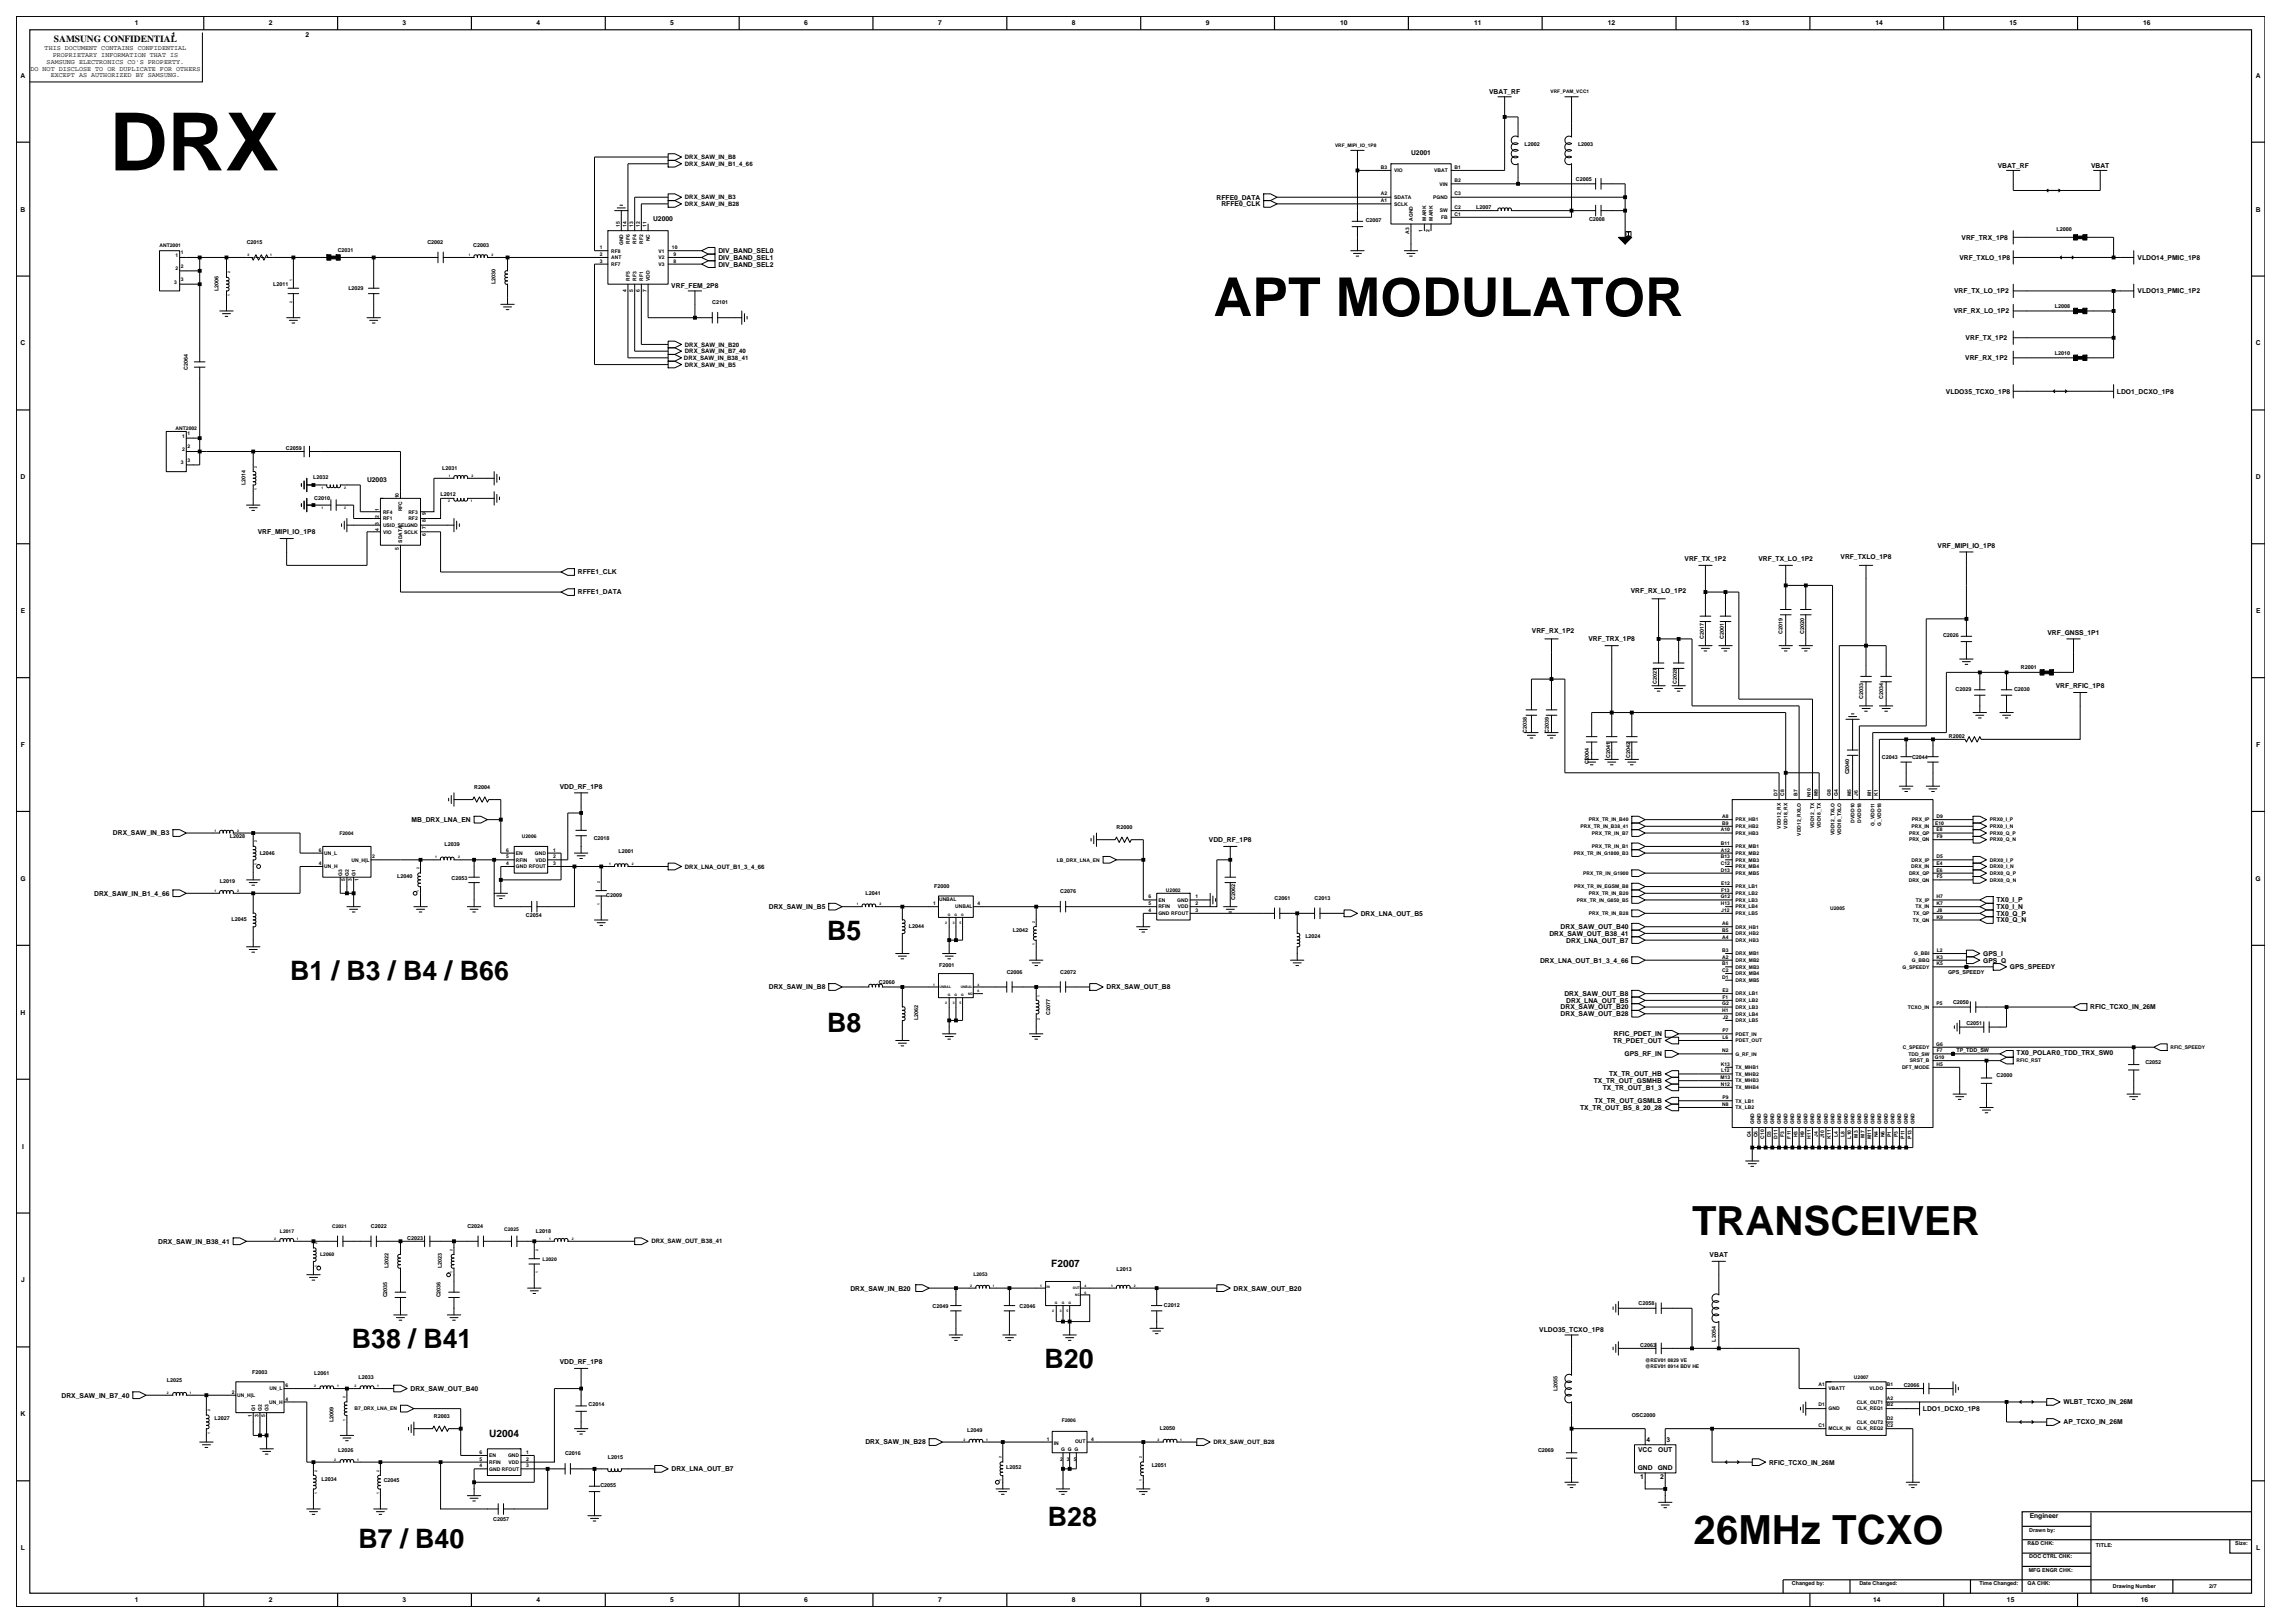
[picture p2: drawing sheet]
<svg xmlns="http://www.w3.org/2000/svg" width="420mm" height="297mm" viewBox="0 0 420 297" stroke-linecap="round" stroke-linejoin="round" font-family="sans-serif">
<defs><g id="words">
<text font-size="14.7" x="20" y="31.2">DRX</text>
<text font-size="9.8" x="222.1" y="57.8">APT MODULATOR</text>
<g font-size="7.4">
<text x="309.7" y="225.9">TRANSCEIVER</text>
<text x="310" y="282.6">26MHz TCXO</text>
</g>
<g font-size="4.9">
<text x="151.4" y="172">B5</text>
<text x="53.1" y="179.4">B1 / B3 / B4 / B66</text>
<text x="151.4" y="188.9">B8</text>
<text x="64.4" y="246.7">B38 / B41</text>
<text x="191.2" y="250.4">B20</text>
<text x="191.8" y="279.2">B28</text>
<text x="65.6" y="283.2">B7 / B40</text>
</g>
<g font-size="1.9">
<text x="192.4" y="231.8">F2007</text>
<text x="89.5" y="263">U2004</text>
</g>
<text font-size="1.7" x="9.9" y="7.7">SAMSUNG CONFIDENTIAL</text>
<g font-size="1.2">
<text x="24.7" y="4.7">1</text>
<text x="49.2" y="4.7">2</text>
<text x="73.7" y="4.7">3</text>
<text x="98.2" y="4.7">4</text>
<text x="122.7" y="4.7">5</text>
<text x="147.2" y="4.7">6</text>
<text x="171.7" y="4.7">7</text>
<text x="196.2" y="4.7">8</text>
<text x="220.7" y="4.7">9</text>
<text x="245.3" y="4.7">10</text>
<text x="269.8" y="4.7">11</text>
<text x="294.3" y="4.7">12</text>
<text x="318.7" y="4.7">13</text>
<text x="343.2" y="4.7">14</text>
<text x="367.7" y="4.7">15</text>
<text x="392.2" y="4.7">16</text>
<text x="8.2" y="9.2">THIS DOCUMENT CONTAINS CONFIDENTIAL</text>
<text x="8.5" y="11.7">SAMSUNG ELECTRONICS CO'S PROPERTY.</text>
<text x="9.6" y="10.5">PROPRIETARY INFORMATION THAT IS</text>
<text x="31.4" y="6.8">1</text>
<text x="55.9" y="6.8">2</text>
<text x="3.8" y="14.2">A</text>
<text x="5.6" y="12.9">DO NOT DISCLOSE TO OR DUPLICATE FOR OTHERS</text>
<text x="9.3" y="14.1">EXCEPT AS AUTHORIZED BY SAMSUNG.</text>
<text x="272.5" y="17.2">VBAT_RF</text>
<text x="412.8" y="14.2">A</text>
<text x="258.2" y="28.4">U2001</text>
<text x="365.6" y="30.7">VBAT_RF</text>
<text x="382.7" y="30.7">VBAT</text>
<text x="3.8" y="38.7">B</text>
<text x="119.5" y="40.5">U2000</text>
<text x="222.6" y="36.5">RFFE0_DATA</text>
<text x="223.5" y="37.7">RFFE0_CLK</text>
<text x="412.8" y="38.7">B</text>
<text x="131.5" y="47.6">DIV_BAND_SEL1</text>
<text x="131.5" y="46.3">DIV_BAND_SEL0</text>
<text x="358.6" y="47.6">VRF_TXLO_1P8</text>
<text x="359" y="43.9">VRF_TRX_1P8</text>
<text x="391.2" y="47.6">VLDO14_PMIC_1P8</text>
<text x="122.9" y="52.8">VRF_FEM_2P8</text>
<text x="131.5" y="48.8">DIV_BAND_SEL2</text>
<text x="357.6" y="53.7">VRF_TX_LO_1P2</text>
<text x="391.2" y="53.7">VLDO13_PMIC_1P2</text>
<text x="357.5" y="57.3">VRF_RX_LO_1P2</text>
<text x="3.8" y="63.2">C</text>
<text x="359.7" y="65.9">VRF_RX_1P2</text>
<text x="359.7" y="62.2">VRF_TX_1P2</text>
<text x="412.8" y="63.2">C</text>
<text x="356.1" y="72">VLDO35_TCXO_1P8</text>
<text x="387.4" y="72">LDO1_DCXO_1P8</text>
<text x="3.8" y="87.7">D</text>
<text x="67.2" y="88.1">U2003</text>
<text x="412.8" y="87.7">D</text>
<text x="47.2" y="97.8">VRF_MIPI_IO_1P8</text>
<text x="354.6" y="100.2">VRF_MIPI_IO_1P8</text>
<text x="105.7" y="105.1">RFFE1_CLK</text>
<text x="308.3" y="102.7">VRF_TX_1P2</text>
<text x="321.8" y="102.7">VRF_TX_LO_1P2</text>
<text x="336.8" y="102.4">VRF_TXLO_1P8</text>
<text x="3.8" y="112.2">E</text>
<text x="105.7" y="108.8">RFFE1_DATA</text>
<text x="298.5" y="108.5">VRF_RX_LO_1P2</text>
<text x="412.9" y="112.2">E</text>
<text x="280.4" y="115.8">VRF_RX_1P2</text>
<text x="290.7" y="117.4">VRF_TRX_1P8</text>
<text x="374.7" y="116.2">VRF_GNSS_1P1</text>
<text x="376.2" y="125.9">VRF_RFIC_1P8</text>
<text x="3.8" y="136.7">F</text>
<text x="412.9" y="136.7">F</text>
<text x="102.4" y="144.3">VDD_RF_1P8</text>
<text x="20.7" y="152.9">DRX_SAW_IN_B3</text>
<text x="75.3" y="150.4">MB_DRX_LNA_EN</text>
<text x="221.2" y="154.1">VDD_RF_1P8</text>
<text x="3.7" y="161.2">G</text>
<text x="412.8" y="161.2">G</text>
<text x="17.2" y="163.9">DRX_SAW_IN_B1_4_66</text>
<text x="140.7" y="166.4">DRX_SAW_IN_B5</text>
<text x="249" y="167.6">DRX_LNA_OUT_B5</text>
<text x="365.4" y="167.6">TX0_Q_P</text>
<text x="365.4" y="166.4">TX0_I_N</text>
<text x="365.4" y="165.1">TX0_I_P</text>
<text x="283.6" y="171.2">DRX_SAW_OUT_B38_41</text>
<text x="285.6" y="170">DRX_SAW_OUT_B40</text>
<text x="286.6" y="172.5">DRX_LNA_OUT_B7</text>
<text x="365.4" y="168.8">TX0_Q_N</text>
<text x="281.8" y="176.1">DRX_LNA_OUT_B1_3_4_66</text>
<text x="362.9" y="174.9">GPS_I</text>
<text x="362.9" y="176.1">GPS_Q</text>
<text x="367.8" y="177.4">GPS_SPEEDY</text>
<text x="3.8" y="185.7">H</text>
<text x="140.7" y="181">DRX_SAW_IN_B8</text>
<text x="202.5" y="181">DRX_SAW_OUT_B8</text>
<text x="285.6" y="184.7">DRX_SAW_OUT_B20</text>
<text x="285.6" y="186">DRX_SAW_OUT_B28</text>
<text x="286.3" y="182.3">DRX_SAW_OUT_B8</text>
<text x="286.6" y="183.5">DRX_LNA_OUT_B5</text>
<text x="382.5" y="184.7">RFIC_TCXO_IN_26M</text>
<text x="295.2" y="190.8">TR_PDET_OUT</text>
<text x="295.4" y="189.6">RFIC_PDET_IN</text>
<text x="294.5" y="197">TX_TR_OUT_HB</text>
<text x="297.3" y="193.3">GPS_RF_IN</text>
<text x="369.1" y="193">TX0_POLAR0_TDD_TRX_SW0</text>
<text x="289.2" y="203.1">TX_TR_OUT_B5_8_20_28</text>
<text x="291.7" y="198.2">TX_TR_OUT_GSMHB</text>
<text x="291.8" y="201.9">TX_TR_OUT_GSMLB</text>
<text x="293.3" y="199.4">TX_TR_OUT_B1_3</text>
<text x="4" y="210.2">I</text>
<text x="28.9" y="227.6">DRX_SAW_IN_B38_41</text>
<text x="312.9" y="230">VBAT</text>
<text x="3.9" y="234.7">J</text>
<text x="155.6" y="236.2">DRX_SAW_IN_B20</text>
<text x="225.8" y="236.2">DRX_SAW_OUT_B20</text>
<text x="281.7" y="243.8">VLDO35_TCXO_1P8</text>
<text x="102.4" y="249.6">VDD_RF_1P8</text>
<text x="11.3" y="255.7">DRX_SAW_IN_B7_40</text>
<text x="75.1" y="254.5">DRX_SAW_OUT_B40</text>
<text x="377.6" y="257">WLBT_TCXO_IN_26M</text>
<text x="3.8" y="259.2">K</text>
<text x="301.3" y="263.8">4</text>
<text x="305" y="263.8">3</text>
<text x="351.9" y="258.2">LDO1_DCXO_1P8</text>
<text x="377.6" y="260.7">AP_TCXO_IN_26M</text>
<text x="122.9" y="269.2">DRX_LNA_OUT_B7</text>
<text x="158.4" y="264.3">DRX_SAW_IN_B28</text>
<text x="299.7" y="269">GND</text>
<text x="299.8" y="265.8">VCC</text>
<text x="303.4" y="269">GND</text>
<text x="303.4" y="265.8">OUT</text>
<text x="323.7" y="268">RFIC_TCXO_IN_26M</text>
<text x="300.1" y="270.6">1</text>
<text x="303.8" y="270.6">2</text>
<text x="371.4" y="277.8">Engineer</text>
<text x="3.8" y="283.7">L</text>
<text x="412.9" y="283.7">L</text>
<text x="24.7" y="293.2">1</text>
<text x="49.2" y="293.2">2</text>
<text x="73.7" y="293.2">3</text>
<text x="98.2" y="293.2">4</text>
<text x="122.7" y="293.2">5</text>
<text x="147.2" y="293.2">6</text>
<text x="171.7" y="293.2">7</text>
<text x="196.2" y="293.2">8</text>
<text x="220.7" y="293.2">9</text>
<text x="342.8" y="293.2">14</text>
<text x="367.3" y="293.2">15</text>
<text x="391.8" y="293.2">16</text>
</g>
<g font-size="1.1">
<text x="125.3" y="29.1">DRX_SAW_IN_B8</text>
<text x="125.3" y="30.4">DRX_SAW_IN_B1_4_66</text>
<text x="125.3" y="37.7">DRX_SAW_IN_B28</text>
<text x="125.3" y="36.5">DRX_SAW_IN_B3</text>
<text x="125.2" y="65.9">DRX_SAW_IN_B38_41</text>
<text x="125.3" y="63.4">DRX_SAW_IN_B20</text>
<text x="125.3" y="64.7">DRX_SAW_IN_B7_40</text>
<text x="125.3" y="67.1">DRX_SAW_IN_B5</text>
<text x="125.3" y="159">DRX_LNA_OUT_B1_3_4_66</text>
<text x="119.2" y="227.5">DRX_SAW_OUT_B38_41</text>
<text x="222.1" y="264.3">DRX_SAW_OUT_B28</text>
</g>
<g font-size="1">
<text x="279" y="26.6">L2002</text>
<text x="288.8" y="26.6">L2003</text>
<text x="288.4" y="33.1">C2005</text>
<text x="249.9" y="40.7">C2007</text>
<text x="270.2" y="38.2">L2007</text>
<text x="290.8" y="40.5">C2008</text>
<text x="45.2" y="44.7">C2015</text>
<text x="61.8" y="46.2">C2031</text>
<text x="78.2" y="44.7">C2002</text>
<text x="86.6" y="45.3">C2003</text>
<text x="376.3" y="42.3">L2000</text>
<text x="40" y="53.3" transform="rotate(-90 40 53.3)">L2006</text>
<text x="50" y="52.4">L2011</text>
<text x="63.8" y="53">L2029</text>
<text x="90.7" y="52" transform="rotate(-90 90.7 52)">L2030</text>
<text x="130.4" y="55.7">C2101</text>
<text x="376" y="56.3">L2008</text>
<text x="376" y="64.9">L2010</text>
<text x="34.4" y="67.6" transform="rotate(-90 34.4 67.6)">C2064</text>
<text x="52.3" y="82.3">C2059</text>
<text x="44.9" y="88.8" transform="rotate(-90 44.9 88.8)">L2014</text>
<text x="57.3" y="87.6">L2032</text>
<text x="80.9" y="86">L2031</text>
<text x="57.5" y="91.5">C2010</text>
<text x="80.6" y="90.7">L2012</text>
<text x="311.8" y="116.9" transform="rotate(-90 311.8 116.9)">C2017</text>
<text x="315.5" y="116.9" transform="rotate(-90 315.5 116.9)">C2001</text>
<text x="326.2" y="116" transform="rotate(-90 326.2 116)">C2019</text>
<text x="330.2" y="116" transform="rotate(-90 330.2 116)">C2020</text>
<text x="355.6" y="116.6">C2026</text>
<text x="303.2" y="125.2" transform="rotate(-90 303.2 125.2)">C2027</text>
<text x="306.9" y="125.2" transform="rotate(-90 306.9 125.2)">C2028</text>
<text x="369.8" y="122.5">R2001</text>
<text x="341" y="127.9" transform="rotate(-90 341 127.9)">C2033</text>
<text x="344.6" y="127.9" transform="rotate(-90 344.6 127.9)">C2034</text>
<text x="357.9" y="126.4">C2029</text>
<text x="368.6" y="126.4">C2030</text>
<text x="279.4" y="134.1" transform="rotate(-90 279.4 134.1)">C2038</text>
<text x="283.4" y="134.1" transform="rotate(-90 283.4 134.1)">C2039</text>
<text x="356.6" y="135">R2002</text>
<text x="290.8" y="139.7" transform="rotate(-90 290.8 139.7)">C2004</text>
<text x="294.7" y="138.7" transform="rotate(-90 294.7 138.7)">C2041</text>
<text x="298.3" y="138.7" transform="rotate(-90 298.3 138.7)">C2042</text>
<text x="338.4" y="141.7" transform="rotate(-90 338.4 141.7)">C2040</text>
<text x="344.4" y="139">C2043</text>
<text x="349.9" y="139">C2044</text>
<text x="86.8" y="144.4">R2004</text>
<text x="42.1" y="153.4">L2028</text>
<text x="81.4" y="154.9">L2039</text>
<text x="108.7" y="153.7">C2018</text>
<text x="204.3" y="151.7">R2000</text>
<text x="40.2" y="161.6">L2019</text>
<text x="47.5" y="156.4">L2046</text>
<text x="72.7" y="160.7">L2040</text>
<text x="82.6" y="161">C2053</text>
<text x="113.2" y="156.1">L2001</text>
<text x="96.3" y="167.8">C2054</text>
<text x="110.9" y="164.1">C2009</text>
<text x="158.4" y="163.8">L2041</text>
<text x="171" y="162.6">F2000</text>
<text x="194" y="163.5">C2076</text>
<text x="226.1" y="164.7" transform="rotate(-90 226.1 164.7)">C2062</text>
<text x="233.2" y="164.7">C2061</text>
<text x="240.6" y="164.7">C2013</text>
<text x="42.4" y="168.5">L2045</text>
<text x="166.3" y="169.9">L2044</text>
<text x="185.3" y="170.5">L2042</text>
<text x="238.9" y="171.7">L2024</text>
<text x="160.8" y="180">C2060</text>
<text x="171.9" y="177">F2001</text>
<text x="184.2" y="178.2">C2006</text>
<text x="194" y="178.2">C2072</text>
<text x="356.5" y="178.2">GPS_SPEEDY</text>
<text x="192.2" y="185.6" transform="rotate(-90 192.2 185.6)">C2077</text>
<text x="357.4" y="183.7">C2050</text>
<text x="168" y="186.7" transform="rotate(-90 168 186.7)">L2062</text>
<text x="359.9" y="187.6">C2051</text>
<text x="358" y="192.6">TP_TDD_SW</text>
<text x="365.4" y="197.1">C2000</text>
<text x="392.6" y="194.7">C2052</text>
<text x="67.9" y="224.7">C2022</text>
<text x="74.5" y="226.8">C2023</text>
<text x="85.5" y="224.7">C2024</text>
<text x="98.1" y="225.6">L2018</text>
<text x="71.1" y="232" transform="rotate(-90 71.1 232)">L2022</text>
<text x="80.9" y="232" transform="rotate(-90 80.9 232)">L2023</text>
<text x="204.3" y="232.7">L2013</text>
<text x="70.8" y="237.4" transform="rotate(-90 70.8 237.4)">C2035</text>
<text x="80.6" y="237.4" transform="rotate(-90 80.6 237.4)">C2036</text>
<text x="170.7" y="239.4">C2049</text>
<text x="186.6" y="239.4">C2046</text>
<text x="213" y="239.1">C2012</text>
<text x="299.9" y="238.8">C2058</text>
<text x="314" y="245.5" transform="rotate(-90 314 245.5)">L2054</text>
<text x="46.2" y="251.4">F2003</text>
<text x="57.5" y="251.6">L2061</text>
<text x="300.2" y="246.4">C2063</text>
<text x="30.6" y="252.9">L2025</text>
<text x="65.6" y="252.3">L2033</text>
<text x="107.7" y="257.2">C2014</text>
<text x="285" y="254.6" transform="rotate(-90 285 254.6)">L2055</text>
<text x="348.4" y="253.8">C2066</text>
<text x="39.3" y="259.9">L2027</text>
<text x="61" y="260.2" transform="rotate(-90 61 260.2)">L2009</text>
<text x="79.4" y="259.5">R2003</text>
<text x="177" y="262">L2049</text>
<text x="212.3" y="261.7">L2050</text>
<text x="298.6" y="259.3">OSC2000</text>
<text x="61.9" y="265.7">L2026</text>
<text x="103.4" y="266.3">C2016</text>
<text x="111.2" y="267">L2015</text>
<text x="184.1" y="268.8">L2052</text>
<text x="210.8" y="268.5">L2051</text>
<text x="281.5" y="265.7">C2069</text>
<text x="58.8" y="270.9">L2034</text>
<text x="70.2" y="271.2">C2045</text>
<text x="109.9" y="272.2">C2055</text>
<text x="90.3" y="278.3">C2057</text>
<text x="371.4" y="280.2">Drawn by:</text>
<text x="371" y="282.7">R&amp;D CHK:</text>
<text x="371.3" y="287.6">MFG ENGR CHK:</text>
<text x="371.4" y="285.2">DOC CTRL CHK:</text>
<text x="383.6" y="283">TITLE:</text>
<text x="409.1" y="282.7">Size:</text>
<text x="327.9" y="290.1">Changed by:</text>
<text x="340.3" y="290.1">Date Changed:</text>
<text x="362.2" y="290.1">Time Changed:</text>
<text x="371.1" y="290.1">QA CHK:</text>
<text x="386.7" y="290.6">Drawing Number</text>
<text x="404.3" y="290.6">2/7</text>
</g>
<g font-size=".9">
<text x="283.8" y="17.1">VRF_PAM_VCC1</text>
<text x="244.3" y="26.9">VRF_MIPI_IO_1P8</text>
<text x="252.7" y="35.8">A2</text>
<text x="252.7" y="30.9">B3</text>
<text x="255.1" y="31.5">VIO</text>
<text x="262.5" y="31.5">VBAT</text>
<text x="263.4" y="34">VIN</text>
<text x="266.2" y="35.8">C3</text>
<text x="266.2" y="30.9">B1</text>
<text x="266.2" y="33.3">B2</text>
<text x="113.4" y="41.5" transform="rotate(-90 113.4 41.5)">15</text>
<text x="114.6" y="41.5" transform="rotate(-90 114.6 41.5)">14</text>
<text x="115.9" y="41.5" transform="rotate(-90 115.9 41.5)">13</text>
<text x="117.1" y="41.5" transform="rotate(-90 117.1 41.5)">12</text>
<text x="118.3" y="41.5" transform="rotate(-90 118.3 41.5)">11</text>
<text x="252.7" y="37">A1</text>
<text x="255.1" y="37.6">SCLK</text>
<text x="255.1" y="36.4">SDATA</text>
<text x="258.5" y="40.4" transform="rotate(-90 258.5 40.4)">AGND</text>
<text x="261" y="40.4" transform="rotate(-90 261 40.4)">MARK</text>
<text x="262.2" y="40.4" transform="rotate(-90 262.2 40.4)">MARK</text>
<text x="262.3" y="36.4">PGND</text>
<text x="263.5" y="38.9">SW</text>
<text x="263.7" y="40.1">FB</text>
<text x="266.2" y="39.5">C1</text>
<text x="266.2" y="38.2">C2</text>
<text x="29.2" y="45.3">ANT2001</text>
<text x="32.1" y="47">1</text>
<text x="33.1" y="46.5">1</text>
<text x="109.8" y="46.8">2</text>
<text x="109.8" y="45.6">1</text>
<text x="111.9" y="46.2">RF8</text>
<text x="111.9" y="47.4">ANT</text>
<text x="114" y="44.9" transform="rotate(-90 114 44.9)">GND</text>
<text x="115.2" y="44.6" transform="rotate(-90 115.2 44.6)">RF6</text>
<text x="116.5" y="44.6" transform="rotate(-90 116.5 44.6)">RF4</text>
<text x="117.7" y="44.6" transform="rotate(-90 117.7 44.6)">RF2</text>
<text x="118.9" y="44.2" transform="rotate(-90 118.9 44.2)">NC</text>
<text x="120.5" y="47.4">V2</text>
<text x="120.5" y="46.2">V1</text>
<text x="123" y="45.6">10</text>
<text x="123.2" y="46.8">9</text>
<text x="257.9" y="42.8" transform="rotate(-90 257.9 42.8)">A3</text>
<text x="260.3" y="42.5" transform="rotate(-90 260.3 42.5)">1</text>
<text x="261.6" y="42.5" transform="rotate(-90 261.6 42.5)">2</text>
<text x="31.9" y="51.9">3</text>
<text x="32.1" y="49.5">2</text>
<text x="33.1" y="49">2</text>
<text x="33.1" y="51.4">3</text>
<text x="109.8" y="48">3</text>
<text x="111.9" y="48.7">RF7</text>
<text x="114.6" y="53.5" transform="rotate(-90 114.6 53.5)">4</text>
<text x="115.2" y="51.4" transform="rotate(-90 115.2 51.4)">RF5</text>
<text x="115.9" y="53.5" transform="rotate(-90 115.9 53.5)">5</text>
<text x="116.5" y="51.4" transform="rotate(-90 116.5 51.4)">RF3</text>
<text x="117.1" y="53.5" transform="rotate(-90 117.1 53.5)">6</text>
<text x="117.7" y="51.4" transform="rotate(-90 117.7 51.4)">RF1</text>
<text x="118.3" y="53.5" transform="rotate(-90 118.3 53.5)">7</text>
<text x="118.9" y="51.4" transform="rotate(-90 118.9 51.4)">VDD</text>
<text x="120.5" y="48.7">V3</text>
<text x="123.2" y="48">8</text>
<text x="32.1" y="78.7">ANT2002</text>
<text x="33.4" y="80.1">1</text>
<text x="33.4" y="82.6">2</text>
<text x="34.3" y="79.6">1</text>
<text x="34.3" y="82.1">2</text>
<text x="33.1" y="85">3</text>
<text x="34.3" y="84.5">3</text>
<text x="69.3" y="96" transform="rotate(-90 69.3 96)">3</text>
<text x="69.3" y="94.8" transform="rotate(-90 69.3 94.8)">2</text>
<text x="69.3" y="93.5" transform="rotate(-90 69.3 93.5)">1</text>
<text x="70.1" y="95.2">RF1</text>
<text x="70.1" y="94">RF4</text>
<text x="73" y="91.2" transform="rotate(-90 73 91.2)">10</text>
<text x="73.6" y="93.6" transform="rotate(-90 73.6 93.6)">RFC</text>
<text x="74.7" y="95.2">RF2</text>
<text x="74.7" y="94">RF3</text>
<text x="77.9" y="95.5" transform="rotate(-90 77.9 95.5)">8</text>
<text x="77.9" y="94.3" transform="rotate(-90 77.9 94.3)">9</text>
<text x="69.3" y="97.2" transform="rotate(-90 69.3 97.2)">4</text>
<text x="70.1" y="96.4">USID_SELGND</text>
<text x="70.1" y="97.6">VIO</text>
<text x="73" y="100.6" transform="rotate(-90 73 100.6)">5</text>
<text x="73.6" y="99.3" transform="rotate(-90 73.6 99.3)">SDATA</text>
<text x="74" y="97.6">SCLK</text>
<text x="77.9" y="98.1" transform="rotate(-90 77.9 98.1)">6</text>
<text x="77.9" y="96.7" transform="rotate(-90 77.9 96.7)">7</text>
<text x="315.2" y="149.7">A8</text>
<text x="325.3" y="145.7" transform="rotate(-90 325.3 145.7)">D7</text>
<text x="326.5" y="145.7" transform="rotate(-90 326.5 145.7)">C8</text>
<text x="329" y="145.7" transform="rotate(-90 329 145.7)">B7</text>
<text x="331.4" y="145.9" transform="rotate(-90 331.4 145.9)">N10</text>
<text x="332.6" y="145.7" transform="rotate(-90 332.6 145.7)">M9</text>
<text x="335.1" y="145.7" transform="rotate(-90 335.1 145.7)">G8</text>
<text x="336.3" y="145.7" transform="rotate(-90 336.3 145.7)">G4</text>
<text x="338.8" y="145.7" transform="rotate(-90 338.8 145.7)">M5</text>
<text x="340" y="145.6" transform="rotate(-90 340 145.6)">J6</text>
<text x="342.4" y="145.7" transform="rotate(-90 342.4 145.7)">M1</text>
<text x="343.7" y="145.7" transform="rotate(-90 343.7 145.7)">K1</text>
<text x="354.4" y="149.7">D9</text>
<text x="58.3" y="155.9">6</text>
<text x="62.1" y="152.7">F2004</text>
<text x="92.6" y="155.8">6</text>
<text x="95.5" y="153.4">U2006</text>
<text x="101.2" y="155.8">1</text>
<text x="289.3" y="151.5">PRX_TR_IN_B38_41</text>
<text x="290.8" y="150.3">PRX_TR_IN_B40</text>
<text x="291.3" y="155.2">PRX_TR_IN_B1</text>
<text x="291.3" y="152.8">PRX_TR_IN_B7</text>
<text x="314.9" y="155.8">A12</text>
<text x="314.9" y="154.6">B11</text>
<text x="314.9" y="152.1">A10</text>
<text x="315.2" y="150.9">B9</text>
<text x="317.6" y="151.5">PRX_HB2</text>
<text x="317.6" y="152.8">PRX_HB3</text>
<text x="317.6" y="150.3">PRX_HB1</text>
<text x="317.6" y="155.2">PRX_MB1</text>
<text x="325.9" y="151.7" transform="rotate(-90 325.9 151.7)">VDD12_RX</text>
<text x="327.1" y="151.7" transform="rotate(-90 327.1 151.7)">VDD18_RX</text>
<text x="329.6" y="152.9" transform="rotate(-90 329.6 152.9)">VDD12_RXLO</text>
<text x="332" y="151.6" transform="rotate(-90 332 151.6)">VDD12_TX</text>
<text x="333.2" y="151.6" transform="rotate(-90 333.2 151.6)">VDD18_TX</text>
<text x="335.7" y="152.8" transform="rotate(-90 335.7 152.8)">VDD12_TXLO</text>
<text x="336.9" y="152.8" transform="rotate(-90 336.9 152.8)">VDD18_TXLO</text>
<text x="339.4" y="150.5" transform="rotate(-90 339.4 150.5)">DVDD10</text>
<text x="340.6" y="150.5" transform="rotate(-90 340.6 150.5)">DVDD18</text>
<text x="343.1" y="151.1" transform="rotate(-90 343.1 151.1)">G_VDD11</text>
<text x="344.3" y="151.1" transform="rotate(-90 344.3 151.1)">G_VDD18</text>
<text x="349.4" y="154">PRX_QN</text>
<text x="349.4" y="152.8">PRX_QP</text>
<text x="349.8" y="151.5">PRX_IN</text>
<text x="349.9" y="150.3">PRX_IP</text>
<text x="354.1" y="150.9">E10</text>
<text x="354.4" y="152.1">E8</text>
<text x="354.4" y="153.4">F9</text>
<text x="364.2" y="150.3">PRX0_I_P</text>
<text x="364.2" y="151.5">PRX0_I_N</text>
<text x="364.2" y="152.8">PRX0_Q_P</text>
<text x="364.2" y="154">PRX0_Q_N</text>
<text x="58.3" y="158.3">4</text>
<text x="59.3" y="158.9">UN_H</text>
<text x="59.3" y="156.4">UN_L</text>
<text x="62.6" y="160.3" transform="rotate(-90 62.6 160.3)">G3</text>
<text x="63.2" y="161.3" transform="rotate(-90 63.2 161.3)">5</text>
<text x="63.8" y="160.3" transform="rotate(-90 63.8 160.3)">G2</text>
<text x="64.3" y="157.7">UN_H|L</text>
<text x="64.4" y="161.3" transform="rotate(-90 64.4 161.3)">3</text>
<text x="65" y="160.3" transform="rotate(-90 65 160.3)">G1</text>
<text x="65.6" y="161.3" transform="rotate(-90 65.6 161.3)">1</text>
<text x="68.1" y="157.1">2</text>
<text x="92.6" y="158.3">4</text>
<text x="92.6" y="157.1">5</text>
<text x="94.4" y="158.9">GND RFOUT</text>
<text x="94.4" y="157.7">RFIN</text>
<text x="94.4" y="156.4">EN</text>
<text x="97.9" y="156.4">GND</text>
<text x="98" y="157.7">VDD</text>
<text x="101.2" y="158.3">3</text>
<text x="101.2" y="157.1">2</text>
<text x="193.4" y="157.7">LB_DRX_LNA_EN</text>
<text x="288" y="156.4">PRX_TR_IN_G1800_B3</text>
<text x="289.7" y="160.1">PRX_TR_IN_G1900</text>
<text x="314.9" y="159.5">D13</text>
<text x="314.9" y="158.3">C12</text>
<text x="314.9" y="157.1">B13</text>
<text x="315" y="162">E12</text>
<text x="317.6" y="160.1">PRX_MB5</text>
<text x="317.6" y="157.7">PRX_MB3</text>
<text x="317.6" y="158.9">PRX_MB4</text>
<text x="317.6" y="156.4">PRX_MB2</text>
<text x="349.3" y="161.3">DRX_QN</text>
<text x="349.4" y="160.1">DRX_QP</text>
<text x="349.8" y="158.9">DRX_IN</text>
<text x="349.8" y="157.7">DRX_IP</text>
<text x="354.4" y="157.1">D5</text>
<text x="354.4" y="158.3">E4</text>
<text x="354.4" y="159.5">E6</text>
<text x="354.4" y="160.7">F5</text>
<text x="364.2" y="158.9">DRX0_I_N</text>
<text x="364.2" y="160.1">DRX0_Q_P</text>
<text x="364.2" y="161.3">DRX0_Q_N</text>
<text x="364.2" y="157.7">DRX0_I_P</text>
<text x="170.8" y="165.7">1</text>
<text x="171.9" y="164.9">UNBAL</text>
<text x="174.8" y="166.1">UNBAL</text>
<text x="178.9" y="165.7">4</text>
<text x="210.2" y="166.8">4</text>
<text x="210.2" y="165.6">5</text>
<text x="210.2" y="164.4">6</text>
<text x="212" y="167.5">GND RFOUT</text>
<text x="212" y="166.2">RFIN</text>
<text x="212" y="165">EN</text>
<text x="213.4" y="163.2">U2002</text>
<text x="215.5" y="165">GND</text>
<text x="215.6" y="166.2">VDD</text>
<text x="218.8" y="164.4">1</text>
<text x="218.8" y="165.6">2</text>
<text x="218.8" y="166.8">3</text>
<text x="288.1" y="162.6">PRX_TR_IN_EGSM_B8</text>
<text x="288.5" y="165">PRX_TR_IN_G850_B5</text>
<text x="290.8" y="163.8">PRX_TR_IN_B20</text>
<text x="290.8" y="167.5">PRX_TR_IN_B28</text>
<text x="314.9" y="164.4">G12</text>
<text x="314.9" y="165.6">H13</text>
<text x="315" y="163.2">F13</text>
<text x="315" y="166.8">J12</text>
<text x="317.6" y="167.5">PRX_LB5</text>
<text x="317.6" y="165">PRX_LB3</text>
<text x="317.6" y="166.2">PRX_LB4</text>
<text x="317.6" y="163.8">PRX_LB2</text>
<text x="317.6" y="162.6">PRX_LB1</text>
<text x="334.9" y="166.5">U2005</text>
<text x="350.1" y="167.5">TX_QP</text>
<text x="350.5" y="166.2">TX_IN</text>
<text x="350.6" y="165">TX_IP</text>
<text x="354.4" y="165.6">K7</text>
<text x="354.4" y="164.4">H7</text>
<text x="354.5" y="166.8">J8</text>
<text x="315.2" y="170.5">B5</text>
<text x="315.2" y="171.7">A4</text>
<text x="315.2" y="169.3">A6</text>
<text x="317.6" y="171.1">DRX_HB2</text>
<text x="317.6" y="172.4">DRX_HB3</text>
<text x="317.6" y="169.9">DRX_HB1</text>
<text x="350.1" y="168.7">TX_QN</text>
<text x="354.4" y="168.1">K9</text>
<text x="315.2" y="179.1">D1</text>
<text x="315.2" y="174.2">B3</text>
<text x="315.2" y="177.9">C2</text>
<text x="315.2" y="175.4">A2</text>
<text x="315.2" y="176.6">B1</text>
<text x="317.6" y="179.7">DRX_MB5</text>
<text x="317.6" y="174.8">DRX_MB1</text>
<text x="317.6" y="178.5">DRX_MB4</text>
<text x="317.6" y="176">DRX_MB2</text>
<text x="317.6" y="177.2">DRX_MB3</text>
<text x="348.2" y="177.2">G_SPEEDY</text>
<text x="349.9" y="176">G_BBQ</text>
<text x="350.3" y="174.8">G_BBI</text>
<text x="354.4" y="175.4">K3</text>
<text x="354.4" y="176.6">K5</text>
<text x="354.4" y="174.2">L2</text>
<text x="315.2" y="184">G2</text>
<text x="315.2" y="185.2">H1</text>
<text x="315.2" y="181.6">E2</text>
<text x="315.2" y="182.8">F1</text>
<text x="317.6" y="184.6">DRX_LB3</text>
<text x="317.6" y="185.8">DRX_LB4</text>
<text x="317.6" y="183.4">DRX_LB2</text>
<text x="317.6" y="182.2">DRX_LB1</text>
<text x="349.2" y="184.6">TCXO_IN</text>
<text x="354.4" y="184">P5</text>
<text x="315.2" y="188.9">P7</text>
<text x="315.2" y="190.1">L6</text>
<text x="315.3" y="186.4">J2</text>
<text x="317.6" y="189.5">PDET_IN</text>
<text x="317.6" y="190.7">PDET_OUT</text>
<text x="317.6" y="187.1">DRX_LB5</text>
<text x="348.2" y="192">C_SPEEDY</text>
<text x="354.4" y="191.3">G6</text>
<text x="397.2" y="192">RFIC_SPEEDY</text>
<text x="314.9" y="197.5">M13</text>
<text x="314.9" y="195">K13</text>
<text x="315" y="196.2">L12</text>
<text x="315.2" y="192.6">N2</text>
<text x="317.6" y="193.2">G_RF_IN</text>
<text x="317.6" y="196.8">TX_MHB2</text>
<text x="317.6" y="195.6">TX_MHB1</text>
<text x="348.1" y="195.6">DFT_MODE</text>
<text x="349.3" y="193.2">TDD_SW</text>
<text x="349.5" y="194.4">SRST_B</text>
<text x="354.1" y="193.8">G10</text>
<text x="354.4" y="195">H5</text>
<text x="354.4" y="192.6">F7</text>
<text x="369.1" y="194.4">RFIC_RST</text>
<text x="314.9" y="198.7">N12</text>
<text x="315.2" y="202.4">N8</text>
<text x="315.2" y="201.1">P9</text>
<text x="317.6" y="201.7">TX_LB1</text>
<text x="317.6" y="203">TX_LB2</text>
<text x="317.6" y="198.1">TX_MHB3</text>
<text x="317.6" y="199.3">TX_MHB4</text>
<text x="320.4" y="208.1" transform="rotate(-90 320.4 208.1)">C4</text>
<text x="321" y="205.7" transform="rotate(-90 321 205.7)">GND</text>
<text x="321.6" y="208.1" transform="rotate(-90 321.6 208.1)">C6</text>
<text x="322.2" y="205.7" transform="rotate(-90 322.2 205.7)">GND</text>
<text x="322.8" y="208.4" transform="rotate(-90 322.8 208.4)">C10</text>
<text x="323.5" y="205.7" transform="rotate(-90 323.5 205.7)">GND</text>
<text x="324.1" y="208.1" transform="rotate(-90 324.1 208.1)">D3</text>
<text x="324.7" y="205.7" transform="rotate(-90 324.7 205.7)">GND</text>
<text x="325.3" y="208.4" transform="rotate(-90 325.3 208.4)">D11</text>
<text x="325.9" y="205.7" transform="rotate(-90 325.9 205.7)">GND</text>
<text x="326.5" y="208.1" transform="rotate(-90 326.5 208.1)">F3</text>
<text x="327.1" y="205.7" transform="rotate(-90 327.1 205.7)">GND</text>
<text x="327.7" y="208.3" transform="rotate(-90 327.7 208.3)">F11</text>
<text x="328.4" y="205.7" transform="rotate(-90 328.4 205.7)">GND</text>
<text x="329" y="208.1" transform="rotate(-90 329 208.1)">H3</text>
<text x="329.6" y="205.7" transform="rotate(-90 329.6 205.7)">GND</text>
<text x="330.2" y="208.1" transform="rotate(-90 330.2 208.1)">H9</text>
<text x="330.8" y="205.7" transform="rotate(-90 330.8 205.7)">GND</text>
<text x="331.4" y="208.4" transform="rotate(-90 331.4 208.4)">H11</text>
<text x="332" y="205.7" transform="rotate(-90 332 205.7)">GND</text>
<text x="332.6" y="208" transform="rotate(-90 332.6 208)">J4</text>
<text x="333.2" y="205.7" transform="rotate(-90 333.2 205.7)">GND</text>
<text x="333.9" y="208.3" transform="rotate(-90 333.9 208.3)">J10</text>
<text x="334.5" y="205.7" transform="rotate(-90 334.5 205.7)">GND</text>
<text x="335.1" y="208.4" transform="rotate(-90 335.1 208.4)">K11</text>
<text x="335.7" y="205.7" transform="rotate(-90 335.7 205.7)">GND</text>
<text x="336.3" y="208.1" transform="rotate(-90 336.3 208.1)">L4</text>
<text x="336.9" y="205.7" transform="rotate(-90 336.9 205.7)">GND</text>
<text x="337.5" y="208.1" transform="rotate(-90 337.5 208.1)">L8</text>
<text x="338.1" y="205.7" transform="rotate(-90 338.1 205.7)">GND</text>
<text x="338.8" y="208.3" transform="rotate(-90 338.8 208.3)">L10</text>
<text x="339.4" y="205.7" transform="rotate(-90 339.4 205.7)">GND</text>
<text x="340" y="208.2" transform="rotate(-90 340 208.2)">M3</text>
<text x="340.6" y="205.7" transform="rotate(-90 340.6 205.7)">GND</text>
<text x="341.2" y="208.2" transform="rotate(-90 341.2 208.2)">M7</text>
<text x="341.8" y="205.7" transform="rotate(-90 341.8 205.7)">GND</text>
<text x="342.4" y="208.4" transform="rotate(-90 342.4 208.4)">M11</text>
<text x="343.1" y="205.7" transform="rotate(-90 343.1 205.7)">GND</text>
<text x="343.7" y="208.1" transform="rotate(-90 343.7 208.1)">N4</text>
<text x="344.3" y="205.7" transform="rotate(-90 344.3 205.7)">GND</text>
<text x="344.9" y="208.1" transform="rotate(-90 344.9 208.1)">N6</text>
<text x="345.5" y="205.7" transform="rotate(-90 345.5 205.7)">GND</text>
<text x="346.1" y="208.1" transform="rotate(-90 346.1 208.1)">P1</text>
<text x="346.7" y="205.7" transform="rotate(-90 346.7 205.7)">GND</text>
<text x="347.3" y="208.1" transform="rotate(-90 347.3 208.1)">P3</text>
<text x="347.9" y="205.7" transform="rotate(-90 347.9 205.7)">GND</text>
<text x="348.6" y="208.4" transform="rotate(-90 348.6 208.4)">P11</text>
<text x="349.2" y="205.7" transform="rotate(-90 349.2 205.7)">GND</text>
<text x="349.8" y="208.4" transform="rotate(-90 349.8 208.4)">P13</text>
<text x="350.4" y="205.7" transform="rotate(-90 350.4 205.7)">GND</text>
<text x="51.2" y="225.6">L2017</text>
<text x="60.8" y="224.7">C2021</text>
<text x="92.3" y="225.3">C2025</text>
<text x="58.6" y="229.9">L2060</text>
<text x="99.3" y="230.8">L2020</text>
<text x="178.1" y="233.6">L2053</text>
<text x="301.1" y="250.4">@REV01 0914 BDV HE</text>
<text x="301.1" y="249.2">@REV01 0829 VE</text>
<text x="42.4" y="255.1">2</text>
<text x="43.4" y="255.6">UN_H|L</text>
<text x="49.2" y="256.9">UN_H</text>
<text x="49.3" y="254.4">UN_L</text>
<text x="52.2" y="253.8">6</text>
<text x="52.2" y="256.3">4</text>
<text x="332.8" y="257.3">D1</text>
<text x="332.8" y="253.7">A1</text>
<text x="334.6" y="254.4">VBATT</text>
<text x="339.3" y="252.4">U2007</text>
<text x="339.8" y="256.9">CLK_OUT1</text>
<text x="342.1" y="254.4">VLDO</text>
<text x="345.3" y="253.7">B1</text>
<text x="345.3" y="257.3">B2</text>
<text x="345.3" y="256.1">A2</text>
<text x="46.1" y="259.3" transform="rotate(-90 46.1 259.3)">1</text>
<text x="46.7" y="258.3" transform="rotate(-90 46.7 258.3)">G1</text>
<text x="47.3" y="259.3" transform="rotate(-90 47.3 259.3)">3</text>
<text x="47.9" y="258.3" transform="rotate(-90 47.9 258.3)">G2</text>
<text x="48.5" y="259.3" transform="rotate(-90 48.5 259.3)">5</text>
<text x="49.1" y="258.3" transform="rotate(-90 49.1 258.3)">G3</text>
<text x="64.9" y="258.1">B7_DRX_LNA_EN</text>
<text x="191.6" y="263.6">1</text>
<text x="194.3" y="260.2">F2006</text>
<text x="199.7" y="263.6">4</text>
<text x="332.8" y="261">C1</text>
<text x="334.6" y="261.8">MCLK_IN</text>
<text x="334.6" y="258.1">GND</text>
<text x="339.8" y="258.1">CLK_REQ1</text>
<text x="339.8" y="261.8">CLK_REQ2</text>
<text x="339.8" y="260.5">CLK_OUT2</text>
<text x="345.3" y="261">C2</text>
<text x="345.3" y="259.8">D2</text>
<text x="87.7" y="266">6</text>
<text x="87.7" y="268.5">4</text>
<text x="87.7" y="267.3">5</text>
<text x="89.5" y="266.7">EN</text>
<text x="89.5" y="269.1">GND RFOUT</text>
<text x="89.5" y="267.9">RFIN</text>
<text x="93" y="266.7">GND</text>
<text x="93.1" y="267.9">VDD</text>
<text x="96.3" y="266">1</text>
<text x="96.3" y="267.3">2</text>
<text x="96.3" y="268.5">3</text>
<text x="192.8" y="264.4">IN</text>
<text x="194" y="267.3">2</text>
<text x="194.2" y="265.6">G G G</text>
<text x="195.3" y="267.3">3</text>
<text x="196.5" y="267.3">5</text>
<text x="196.7" y="264.1">OUT</text>
</g>
<g font-size=".6">
<text x="45.3" y="46.9">2</text>
<text x="49.4" y="46.9">1</text>
<text x="85.8" y="46.9">1</text>
<text x="89.9" y="46.9">2</text>
<text x="42.1" y="50" transform="rotate(-90 42.1 50)">2</text>
<text x="53.4" y="51.4" transform="rotate(-90 53.4 51.4)">1</text>
<text x="42.1" y="54.2" transform="rotate(-90 42.1 54.2)">1</text>
<text x="53.4" y="55.5" transform="rotate(-90 53.4 55.5)">2</text>
<text x="47" y="89.7" transform="rotate(-90 47 89.7)">1</text>
<text x="47" y="85.6" transform="rotate(-90 47 85.6)">2</text>
<text x="58.8" y="89.4">1</text>
<text x="63" y="89.4">2</text>
<text x="82.1" y="87.3">1</text>
<text x="86.3" y="87.3">2</text>
<text x="58.8" y="93.1">1</text>
<text x="63" y="93.1">2</text>
<text x="82" y="91.9">2</text>
<text x="86.2" y="91.9">1</text>
<text x="39.2" y="152.2">1</text>
<text x="43.4" y="152.2">2</text>
<text x="47" y="154.1" transform="rotate(-90 47 154.1)">2</text>
<text x="47" y="158.3" transform="rotate(-90 47 158.3)">1</text>
<text x="76.7" y="159" transform="rotate(-90 76.7 159)">2</text>
<text x="79.7" y="157.1">1</text>
<text x="83.8" y="157.1">2</text>
<text x="109.8" y="161.5" transform="rotate(-90 109.8 161.5)">2</text>
<text x="111.5" y="158.3">1</text>
<text x="115.7" y="158.3">2</text>
<text x="39.2" y="163.2">1</text>
<text x="43.4" y="163.2">2</text>
<text x="76.7" y="163.2" transform="rotate(-90 76.7 163.2)">1</text>
<text x="109.8" y="165.7" transform="rotate(-90 109.8 165.7)">1</text>
<text x="156.8" y="165.7">1</text>
<text x="161" y="165.7">2</text>
<text x="173.5" y="167.6">G</text>
<text x="174.7" y="167.6">G</text>
<text x="175.9" y="167.6">G</text>
<text x="173" y="169.1">2</text>
<text x="174.4" y="169.1">3</text>
<text x="175.6" y="169.1">5</text>
<text x="189.4" y="173" transform="rotate(-90 189.4 173)">1</text>
<text x="189.4" y="168.8" transform="rotate(-90 189.4 168.8)">2</text>
<text x="170.8" y="180.4">1</text>
<text x="171.9" y="180.9">UNBAL</text>
<text x="173" y="183.8">2</text>
<text x="173.5" y="182.3">G</text>
<text x="174.4" y="183.8">3</text>
<text x="174.7" y="182.3">G</text>
<text x="175.6" y="183.8">5</text>
<text x="175.8" y="180.9">UNBAL</text>
<text x="175.9" y="182.3">G</text>
<text x="177.2" y="182.1">NC</text>
<text x="178.9" y="181.6">6</text>
<text x="178.9" y="180.4">4</text>
<text x="190.3" y="182.4" transform="rotate(-90 190.3 182.4)">1</text>
<text x="190.3" y="186.6" transform="rotate(-90 190.3 186.6)">2</text>
<text x="50.2" y="226.9">2</text>
<text x="54.3" y="226.9">1</text>
<text x="58.1" y="227.6" transform="rotate(-90 58.1 227.6)">2</text>
<text x="100.5" y="226.9">1</text>
<text x="104.6" y="226.9">2</text>
<text x="58.1" y="231.8" transform="rotate(-90 58.1 231.8)">1</text>
<text x="82.8" y="233" transform="rotate(-90 82.8 233)">1</text>
<text x="82.8" y="228.8" transform="rotate(-90 82.8 228.8)">2</text>
<text x="98.5" y="233" transform="rotate(-90 98.5 233)">1</text>
<text x="98.5" y="228.8" transform="rotate(-90 98.5 228.8)">2</text>
<text x="177.5" y="235.5">2</text>
<text x="181.7" y="235.5">1</text>
<text x="190.4" y="235.5">1</text>
<text x="191.5" y="235.7">IN</text>
<text x="193.1" y="238.7">G</text>
<text x="194.3" y="238.7">G</text>
<text x="195.5" y="238.7">G</text>
<text x="196.3" y="236">OUT</text>
<text x="196.8" y="237.2">NC</text>
<text x="198.5" y="236.7">6</text>
<text x="198.5" y="235.5">4</text>
<text x="203.3" y="235.5">1</text>
<text x="207.5" y="235.5">2</text>
<text x="192.6" y="240.1">2</text>
<text x="193.9" y="240.1">3</text>
<text x="195.2" y="240.1">5</text>
<text x="30.6" y="255.1">2</text>
<text x="34.7" y="255.1">1</text>
<text x="57.5" y="253.8">2</text>
<text x="61.7" y="253.8">1</text>
<text x="63.2" y="255.8" transform="rotate(-90 63.2 255.8)">2</text>
<text x="64.9" y="253.8">2</text>
<text x="69" y="253.8">1</text>
<text x="38.5" y="262.4" transform="rotate(-90 38.5 262.4)">1</text>
<text x="38.5" y="258.3" transform="rotate(-90 38.5 258.3)">2</text>
<text x="63.2" y="260" transform="rotate(-90 63.2 260)">1</text>
<text x="176.3" y="263.6">2</text>
<text x="180.5" y="263.6">1</text>
<text x="211.8" y="263.6">2</text>
<text x="216" y="263.6">1</text>
<text x="58.1" y="269.3" transform="rotate(-90 58.1 269.3)">2</text>
<text x="61.2" y="267.3">2</text>
<text x="65.3" y="267.3">1</text>
<text x="69.4" y="269.3" transform="rotate(-90 69.4 269.3)">2</text>
<text x="183.3" y="266.8" transform="rotate(-90 183.3 266.8)">2</text>
<text x="209" y="266.8" transform="rotate(-90 209 266.8)">2</text>
<text x="58.1" y="273.4" transform="rotate(-90 58.1 273.4)">1</text>
<text x="69.4" y="273.4" transform="rotate(-90 69.4 273.4)">1</text>
<text x="183.3" y="271" transform="rotate(-90 183.3 271)">1</text>
<text x="209" y="271" transform="rotate(-90 209 271)">1</text>
</g>
</g></defs>
<!-- layer: MFD Layer /idea/tmp/Extended-Print.jehyung.cho.sheet2.3.mfd -->
<g fill="none" stroke="#000" stroke-width=".18">
<path d="M37 5.9v9.1h-31.5M274.1 17.7h2.5M275.4 17.7v13.5h-9.8M286.4 17.7h2.4M287.6 17.7v7.4a.76 .76 0 0 0-1 .1 .76 .76 0 0 0 0 1 .76 .76 0 0 0 1 .1 .77 .77 0 0 0-1 .1 .77 .77 0 0 0 0 1 .77 .77 0 0 0 1 .1M112.5 38.5h2.4M113 38h1.4M113.5 37.6h.4M113.7 38.5v3.7M122.3 29.4h1.2l1.2 .6-1.2 .6h-1.2zM122.3 35.5h1.2l1.2 .6-1.2 .6h-1.2zM122.3 28.1h1.2l1.2 .6-1.2 .7h-1.2z"/>
<path d="M122.3 36.7h1.2l1.2 .6-1.2 .6h-1.2zM122.3 28.7h-13.5v17.2h2.4M122.3 30h-7.4v12.2M122.3 37.3h-4.9v4.9M122.3 36.1h-6.1v6.1M231.3 35.5h1.2l1.2 .6-1.2 .6h-1.2zM231.3 36.7h1.2l1.2 .6-1.2 .6h-1.2zM233.7 37.3h20.8M233.7 36.1h20.8M247.2 27.5h2.4M248.4 27.5v3.7h6.1M248.4 31.2v9.3"/>
<path d="M254.5 30h11.1v11h-11.1zM254.5 30h.1M265.6 38.5h8.5a.34 .34 0 0 1 .3-.5 .34 .34 0 0 1 .3 .5 .35 .35 0 0 1 .4-.5 .35 .35 0 0 1 .3 .5M265.6 33.6h26.4M265.6 36.1h31.8M275.4 21.4h2.4v3.7a.78 .78 0 0 0-1 0 .78 .78 0 0 0 0 1.1 .78 .78 0 0 0 1 .1M275.4 38.5a.35 .35 0 0 1 .3-.5 .35 .35 0 0 1 .3 .5M276 38.5a.34 .34 0 0 1 .3-.5 .34 .34 0 0 1 .3 .5h15.4M277.8 26.3a.78 .78 0 0 0-1 .1 .78 .78 0 0 0 0 1 .78 .78 0 0 0 1 .1 .78 .78 0 0 0-1 .1 .78 .78 0 0 0 0 1 .78 .78 0 0 0 1 .1 .78 .78 0 0 0-1 .1 .78 .78 0 0 0 0 1.1 .78 .78 0 0 0 1 .1v3.6M287.6 27.5a.76 .76 0 0 0-1 .1 .76 .76 0 0 0 0 1 .76 .76 0 0 0 1 .1 .77 .77 0 0 0-1 .1 .77 .77 0 0 0 0 1.1 .77 .77 0 0 0 1 .1v9.8h-22M292 32.6v2M292 37.6v1.9"/>
<path d="M293 38.5h4.4M293 33.6h4.4v9.8M293 32.6v2M293 37.6v1.9M367.2 31.2h2.5M368.4 31.2v3.7h6.2M383.1 31.2h2.5M384.4 31.2v3.7h-7.4M29.2 45.9h3.7v7.3h-3.7zM32.9 47.1h13.2l.2 .5 .5-1 .5 1 .5-1 .5 1 .5-1 .2 .5h10.8M32.9 52h3.6M32.9 49.6h3.6"/>
<path d="M36.5 47.1v19.1M40.2 56.9h2.5M40.7 57.4h1.5M41.2 57.9h.5M41.5 47.1l-.1 3.7a.34 .34 0 0 1 .5 .3 .34 .34 0 0 1-.5 .3 .33 .33 0 0 1 .5 .3 .33 .33 0 0 1-.5 .3 .34 .34 0 0 1 .5 .3 .34 .34 0 0 1-.5 .3 .34 .34 0 0 1 .5 .3 .34 .34 0 0 1-.4 .3M41.5 53.2v3.7M46.1 47.1h.2M46.8 47.1h.5M47.8 47.1h.5M48.8 47.1h.2M52.5 58.1h2.4M52.7 52.7h2"/>
<path d="M52.7 53.7h2M53 58.6h1.4M53.4 59.1h.5M53.7 47.1v5.6M53.7 53.7v4.4M62.3 47.1h17.9M67.2 58.1h2.4M67.4 52.7h2M67.4 53.7h2M67.6 58.6h1.5M68.1 59.1h.5M68.4 47.1v5.6"/>
<path d="M68.4 53.7v4.4M80.2 46.1v2M81.1 47.1h5.7M81.1 46.1v2M86.8 47.1a.34 .34 0 0 1 .3-.5 .34 .34 0 0 1 .3 .5M87.4 47.1a.35 .35 0 0 1 .3-.5 .35 .35 0 0 1 .3 .5 .35 .35 0 0 1 .3-.5 .35 .35 0 0 1 .3 .5 .33 .33 0 0 1 .3-.5 .33 .33 0 0 1 .3 .5h3.7M91.7 55.7h2.4M92.1 56.2h1.5M92.6 56.7h.5M92.9 51.4a.34 .34 0 0 0-.5 .3 .34 .34 0 0 0 .5 .3M92.9 47.1v2.5a.33 .33 0 0 0-.5 .3 .33 .33 0 0 0 .5 .3 .35 .35 0 0 0-.5 .3 .35 .35 0 0 0 .5 .3 .35 .35 0 0 0-.5 .3 .35 .35 0 0 0 .5 .3M92.9 47.1h18.3"/>
<path d="M92.9 52v3.7M111.2 48.3h-2.4v18.4h13.5M111.2 42.2h11.1v9.8h-11.1zM111.2 42.2h.1M114.9 52v13.5h7.4M116.2 52v12.3h6.1M117.4 52v11h4.9M118.6 52v6.1h11.8M118.6 41v1.2M122.3 45.9h6.1M122.3 47.1h6.1M122.3 48.3h6.1"/>
<path d="M125.9 53.2h2.5M127.2 53.2v4.9M128.4 47.1l1.2-.6h1.2v1.2h-1.2zM128.4 48.3l1.2-.6h1.2v1.2h-1.2zM128.4 45.9l1.2-.6h1.2v1.2h-1.2zM130.4 57.1v2M131.3 58.1h4.4M131.3 57.1v2M135.7 56.9v2.5M136.2 57.4v1.5M136.7 57.9v.5M247.2 45.9h2.4"/>
<path d="M247.4 41.5h2M247.4 40.5h2M247.7 46.4h1.4M248.2 46.9h.5M248.4 41.5v4.4M257 45.9h2.4M257.5 46.4h1.5M258 46.9h.5M258.2 41v4.9M260.7 41v1.2M261.9 41v1.2M297.6 42.4h.9v.9h-.9z"/>
<path d="M297.9 42.5h.3M297.9 43.1h.3M298 42.5v.6M368.4 42.2v2.5M368.4 45.9v2.4M368.4 52v2.5M368.4 55.7v2.4M368.4 47.1h8.6M368.4 53.2h22.1M368.4 43.4h11.1M368.4 56.9h11.1M379.5 47.1h7.3"/>
<path d="M381.9 43.4h4.9v3.7h3.7M381.9 56.9h4.9M386.8 53.2v8.6M390.5 45.9v2.4M390.5 52v2.5M30.4 79h3.7v7.3h-3.7zM35.6 67.2h1.9M35.6 66.2h1.9M36.5 67.2v17.9h-2.4M122.3 63.6h1.2l1.2 .7-1.2 .6h-1.2zM122.3 64.9h1.2l1.2 .6-1.2 .6h-1.2zM122.3 66.1h1.2l1.2 .6-1.2 .6h-1.2z"/>
<path d="M122.3 62.4h1.2l1.2 .6-1.2 .6h-1.2zM368.4 60.6v2.4M368.4 64.3v2.4M368.4 70.4v2.4M368.4 71.6h7.4M368.4 61.8h18.4M368.4 65.5h11.1M378.2 71.6h8.6M386.8 61.8v3.7h-4.9M386.8 70.4v2.4M34.1 82.6h21.6M34.1 80.2h2.4"/>
<path d="M45.1 92.4h2.5M45.6 92.9h1.5M46.1 93.4h.5M46.3 82.6v3.7M46.3 88.1a.34 .34 0 0 1 .5 .3 .34 .34 0 0 1-.5 .3v3.7M46.3 86.3a.33 .33 0 0 1 .5 .3 .33 .33 0 0 1-.5 .3 .35 .35 0 0 1 .5 .3 .35 .35 0 0 1-.5 .3 .35 .35 0 0 1 .5 .3 .35 .35 0 0 1-.5 .3M51.2 98.5h2.5M55.2 88.5v.5M55.2 92.2v.5M55.7 81.7v1.9M55.7 88v1.5M55.7 91.7v1.5"/>
<path d="M56.1 92.4h4.5M56.1 87.5v2.5M56.1 91.2v2.4M56.6 82.6h16.7v8.6M56.6 81.7v1.9M60.6 91.4v2M61.5 92.4h3.2v2.5h4.9M61.5 91.4v2M61.6 88.7a.36 .36 0 0 0 .4 .6 .35 .35 0 0 0 .3-.6h3.6v4.9h3.7M61.7 88.7a.36 .36 0 0 1-.4 .6 .35 .35 0 0 1-.3-.6 .33 .33 0 0 1-.3 .5 .33 .33 0 0 1-.3-.5 .35 .35 0 0 1-.3 .6 .35 .35 0 0 1-.3-.6h-3.7M62.5 95.8v.5M63 95.4v1.4"/>
<path d="M63.5 96.1h6.1M63.5 94.9v2.4M69.6 91.2h7.4v8.6h-7.4zM69.6 91.2h.5M69.6 97.3h-2.4v6.2h-14.7v-5M73.3 99.8v8.5h29.4M77 96.1h6.1M77 97.3h3.6v7.4h22.1M83.1 94.9v2.4M83.6 95.4v1.4M83.7 87.5a.35 .35 0 0 1 .3-.5 .35 .35 0 0 1 .3 .5 .34 .34 0 0 1 .3-.5 .34 .34 0 0 1 .3 .5 .35 .35 0 0 1 .3-.5 .35 .35 0 0 1 .3 .5M83.7 91.2a.35 .35 0 0 1-.3 .5 .35 .35 0 0 1-.3-.5h-2.5v3.7h-3.6"/>
<path d="M83.7 87.5a.35 .35 0 0 0-.3-.5 .35 .35 0 0 0-.3 .5h-3.7v6.1h-2.4M84.1 95.8v.5M85.5 87.5h4.9M85.5 91.2h4.9M85.5 91.2a.35 .35 0 0 1-.3 .5 .35 .35 0 0 1-.3-.5 .34 .34 0 0 1-.3 .5 .34 .34 0 0 1-.3-.5 .35 .35 0 0 1-.3 .5 .35 .35 0 0 1-.3-.5M90.4 86.3v2.4M90.4 90v2.4M90.9 86.8v1.5M90.9 90.5v1.4M91.4 87.3v.5M91.4 90.9v.5M102.7 108.3l1.2-.6h1.2v1.3h-1.2z"/>
<path d="M102.7 104.7l1.2-.6h1.2v1.2h-1.2zM282.7 116.9h2.5M283.9 116.9v13M293.7 118.1h2.5M295 118.1v16.7M302.3 109.6h2.4M303.5 109.6v11.7M303.5 116.9h6.2v12.3h19.5v17.1M307.2 116.9v4.4M310.9 118.1h2.4M310.9 103.5h2.4M311.1 113.7h2"/>
<path d="M311.1 112.7h2M311.4 118.6h1.4M311.9 119.1h.4M312.1 103.5v9.2M312.1 113.7v4.4M312.1 108.3h6.1v19.6h13.5v18.4M314.6 118.1h2.4M314.8 113.7h2M314.8 112.7h2M315 118.6h1.5M315.5 119.1h.5M315.8 108.3v4.4"/>
<path d="M315.8 113.7v4.4M325.6 118.1h2.4M325.6 103.5h2.4M325.8 112.5h2M325.8 111.5h2M326.1 118.6h1.4M326.5 119.1h.5M326.8 103.5v8M326.8 112.5v5.6M326.8 107.1h8.6v39.2M329.2 118.1h2.5M329.5 112.5h2"/>
<path d="M329.5 111.5h2M329.7 118.6h1.5M330.2 119.1h.5M330.5 107.1v4.4M330.5 112.5v5.6M340.3 103.5h2.4M341.5 103.5v20.3M358.6 101h2.5M358.9 117.4h1.9M358.9 116.4h1.9M359.9 101v15.4M359.9 117.4v3.2"/>
<path d="M359.9 113.2h-7.4v19.6h-12.2v13.5M378.2 116.9h2.5M379.5 116.9v6.1h-3.7M279 134.1h2.5M279.3 130.9h1.9M279.3 129.9h1.9M279.5 134.5h1.5M280 135h.5M280.3 129.9v-5.6h6.1v17.1h39.2v4.9M280.3 130.9v3.2M282.7 134.1h2.5M283 130.9h1.9"/>
<path d="M283 129.9h1.9M283.2 134.5h1.5M283.7 135h.5M283.9 130.9v3.2M290.1 139h2.4M290.3 135.8h2M290.3 134.8h2M290.5 139.5h1.5M291 139.9h.5M291.3 134.8v-4.4h35.5v11h6.1v4.9M291.3 135.8v3.2M293.7 139h2.5"/>
<path d="M294 135.8h1.9M294 134.8h1.9M294.2 139.5h1.5M294.7 139.9h.5M295 135.8v3.2M297.4 139h2.5M297.7 135.8h1.9M297.7 134.8h1.9M297.9 139.5h1.5M298.4 139.9h.5M298.6 130.4v4.4M298.6 135.8v3.2"/>
<path d="M302.3 125.5h2.4M302.5 122.3h2M302.5 121.3h2M302.8 126h1.5M303.3 126.5h.5M303.5 122.3v3.2M306 125.5h2.4M306.2 122.3h2M306.2 121.3h2M306.5 126h1.4M307 126.5h.4M307.2 122.3v3.2"/>
<path d="M337.8 131.6h2.5M338.1 137.2h1.9M338.1 138.2h1.9M338.3 131.1h1.5M338.8 130.6h.5M339 131.6v5.6M339 138.2v8.1M340.3 129.2h2.4M340.5 124.8h2M340.5 123.8h2M340.8 129.6h1.4M341.2 130.1h.5"/>
<path d="M341.5 124.8v4.4M343.9 129.2h2.5M344.2 124.8h1.9M344.2 123.8h1.9M344.4 129.6h1.5M344.9 130.1h.5M345.2 123.8v-5.7h-8.6v28.2M345.2 124.8v4.4M347.9 139.5h1.9M347.9 138.5h1.9M348.8 135.3v3.2M348.8 139.5v4.4"/>
<path d="M352.8 139.5h1.9M352.8 138.5h1.9M353.7 135.3v3.2M353.7 139.5v4.4M358.6 120.6h2.5M359.1 121.1h1.5M359.6 121.6h.5M361.1 130.4h2.4M361.3 126.2h2M361.3 127.2h2M361.6 130.9h1.4M362.1 131.4h.5"/>
<path d="M362.3 123v3.2M362.3 127.2v3.2M366 130.4h2.4M366.2 126.2h2M366.2 127.2h2M366.5 130.9h1.4M367 131.4h.5M367.2 123v3.2M367.2 127.2v3.2M373.3 123h-17.1v11.1h-13.5v12.2M379.5 126.7h2.4M380.7 126.7v8.6h-18.1l-.3-.5-.5 1-.5-1-.5 1-.4-1-.5 1-.3-.5h-15.7v11"/>
<path d="M31.6 151.8h1.3l1.2 .6-1.2 .7h-1.3zM34.1 152.4h6.1a.35 .35 0 0 1 .3-.5 .35 .35 0 0 1 .3 .5 .35 .35 0 0 1 .4-.5 .35 .35 0 0 1 .3 .5 .33 .33 0 0 1 .2-.5 .33 .33 0 0 1 .3 .5 .35 .35 0 0 1 .4-.5 .35 .35 0 0 1 .3 .5h12.2v3.7h4.2M46.3 152.4v2.5a.33 .33 0 0 1 .5 .3 .33 .33 0 0 1-.5 .3 .35 .35 0 0 1 .5 .3 .35 .35 0 0 1-.5 .3 .35 .35 0 0 1 .5 .3 .35 .35 0 0 1-.5 .3 .35 .35 0 0 1 .5 .3 .35 .35 0 0 1-.5 .3v3.7M59.1 158.6h-4.2v4.9h-12.2a.35 .35 0 0 0-.3-.6 .36 .36 0 0 0-.4 .6 .33 .33 0 0 0-.3-.5 .33 .33 0 0 0-.2 .5 .35 .35 0 0 0-.3-.6 .36 .36 0 0 0-.4 .6 .35 .35 0 0 0-.3-.6 .35 .35 0 0 0-.3 .6h-6.1M59.1 154.9h8.8v5.6h-8.8zM67.9 157.3h12.7a.35 .35 0 0 1 .3-.5 .35 .35 0 0 1 .4 .5 .35 .35 0 0 1 .3-.5 .35 .35 0 0 1 .3 .5M77 157.3v2.5a.35 .35 0 0 0-.6 .3 .35 .35 0 0 0 .6 .3M81.9 157.3a.35 .35 0 0 1 .3-.5 .35 .35 0 0 1 .3 .5 .33 .33 0 0 1 .3-.5 .33 .33 0 0 1 .3 .5h11M82.1 146.1v.5M82.6 145.6v1.4M83.1 146.3h3.4l.3-.5 .4 1 .5-1 .5 1 .5-1 .5 1 .2-.5h2.3v9.8h2.4M83.1 145.1v2.4"/>
<path d="M86.8 149.4h1.2l1.2 .6-1.2 .6h-1.2zM86.8 157.3v3.2M89.2 150h2.5M90.4 157.3v8.6h6.9M94.1 154.9h6.1v4.9h-6.1zM94.1 158.6h-2.4v4.9M100.1 154.9h.1M100.2 158.6h12.3a.34 .34 0 0 1 .3-.5 .34 .34 0 0 1 .3 .5 .35 .35 0 0 1 .3-.6 .35 .35 0 0 1 .3 .6 .35 .35 0 0 1 .3-.6 .35 .35 0 0 1 .3 .6 .33 .33 0 0 1 .3-.5 .33 .33 0 0 1 .3 .5h7.4M100.2 156.1h2.5v4.9h-11M105.1 158.6v7.3h-6.8M105.1 156.1h2.5M105.1 145.1h2.5"/>
<path d="M105.4 151.9h1.9M105.4 152.9h1.9M105.6 156.6h1.5M106.1 157.1h.5M106.3 145.1v6.8M106.3 152.9v3.2M106.3 148.8h-2.4v8.5h-3.7M110 158.6v4.4M122.3 157.9h1.2l1.2 .7-1.2 .6h-1.2zM199.7 153.4v.5M200.2 152.9v1.5M200.7 153.7h3.4l.2-.5 .5 .9 .5-.9 .5 .9 .5-.9 .5 .9 .2-.4h2.2v11h2.5"/>
<path d="M200.7 152.4v2.5M201.9 156.7h1.2l1.2 .6-1.2 .6h-1.2zM204.3 157.3h4.9M223.9 154.9h2.5M225.1 157.3h-2.4v8.6h-4.9M225.1 154.9v5.6M298.6 159.2h1.3l1.2 .6-1.2 .6h-1.3zM298.6 151.8h1.3l1.2 .6-1.2 .7h-1.3zM298.6 149.4h1.3l1.2 .6-1.2 .6h-1.3zM298.6 150.6h1.3l1.2 .6-1.2 .6h-1.3zM298.6 155.5h1.3l1.2 .6-1.2 .6h-1.3zM298.6 154.3h1.3l1.2 .6-1.2 .6h-1.3z"/>
<path d="M301.1 154.9h15.9M301.1 156.1h15.9M301.1 152.4h15.9M301.1 159.8h15.9M301.1 150h15.9M301.1 151.2h15.9M315.8 157.3h1.2M315.8 158.6h1.2M317 146.3h36.7v60h-36.7zM317 146.3h.1M326.8 141.4v4.9M347.6 143.9h2.5"/>
<path d="M348.1 144.4h1.5M348.6 144.8h.5M352.5 143.9h2.5M353 144.4h1.5M353.5 144.8h.5M353.7 157.3h7.4M353.7 158.6h7.4M353.7 153.7h7.4M353.7 152.4h7.4M353.7 159.8h7.4M353.7 150h7.4M353.7 151.2h7.4"/>
<path d="M361.1 159.2h1.2l1.2 .6-1.2 .6h-1.2zM361.1 157.9h1.2l1.2 .7-1.2 .6h-1.2zM361.1 150.6h1.2l1.2 .6-1.2 .6h-1.2zM361.1 151.8h1.2l1.2 .6-1.2 .7h-1.2zM361.1 156.7h1.2l1.2 .6-1.2 .6h-1.2zM361.1 149.4h1.2l1.2 .6-1.2 .6h-1.2zM361.1 153.1h1.2l1.2 .6-1.2 .6h-1.2zM31.6 162.8h1.3l1.2 .7-1.2 .6h-1.3zM45.1 161h2.5M45.1 173.2h2.5M45.6 161.5h1.5M45.6 173.7h1.5"/>
<path d="M46.1 162h.5M46.1 174.2h.5M46.3 163.5v3.6a.35 .35 0 0 1 .5 .3 .35 .35 0 0 1-.5 .3M46.3 169.6v3.6M46.3 167.7a.33 .33 0 0 1 .5 .3 .33 .33 0 0 1-.5 .3 .35 .35 0 0 1 .5 .3 .35 .35 0 0 1-.5 .4 .35 .35 0 0 1 .5 .3 .35 .35 0 0 1-.5 .3M62.3 160.5v3h2.4M63.5 165.9h2.4M63.5 160.5v3M64 166.4h1.4M64.5 166.9h.5M64.7 160.5v5.4M75.7 165.9h2.5"/>
<path d="M76.2 166.4h1.5M76.7 166.9h.5M77 160.4a.35 .35 0 0 0-.6 .3 .35 .35 0 0 0 .6 .3 .35 .35 0 0 0-.6 .3 .35 .35 0 0 0 .6 .3 .34 .34 0 0 0-.5 .3 .34 .34 0 0 0 .5 .3v3.7M85.5 165.9h2.5M85.8 161.5h1.9M85.8 160.5h1.9M86 166.4h1.5M86.5 166.9h.5M86.8 161.5v4.4M90.4 163.5h2.5M90.9 163.9h1.5M91.4 164.4h.5"/>
<path d="M97.3 164.9v2M98.3 164.9v2M108.8 168.3h2.4M109 164h2M109 163h2M109.3 168.8h1.5M109.8 169.3h.5M110 164v4.3M151.7 165.3h1.2l1.2 .6-1.2 .6h-1.2zM151.7 180h1.2l1.2 .6-1.2 .6h-1.2zM154.1 165.9h3.7a.34 .34 0 0 1 .3-.5 .34 .34 0 0 1 .3 .5 .35 .35 0 0 1 .3-.5 .35 .35 0 0 1 .3 .5 .35 .35 0 0 1 .3-.5 .35 .35 0 0 1 .3 .5 .33 .33 0 0 1 .3-.5 .33 .33 0 0 1 .3 .5h11.5M163.9 174.5h2.5"/>
<path d="M164.4 175h1.5M164.9 175.5h.5M165.1 168.3a.35 .35 0 0 1 .5 .3 .35 .35 0 0 1-.5 .4 .35 .35 0 0 1 .5 .3 .35 .35 0 0 1-.5 .3 .35 .35 0 0 1 .5 .3 .35 .35 0 0 1-.5 .3 .34 .34 0 0 1 .5 .3 .34 .34 0 0 1-.5 .3v3.7M165.1 165.9v2.4M171.7 178.2h6.4v4.4h-6.4zM171.7 164h6.4v3.9h-6.4zM172.5 174.5h2.4M173 175h1.4M173.5 175.5h.5M173.7 167.9v4.1h1.2M173.7 172v2.5M174.9 167.9v4.1"/>
<path d="M176.2 167.9v4.1h-1.3M178.1 165.9h15.9M184.2 179.6v2M185.2 179.6v2M188.4 175.7h2.5M188.9 176.2h1.5M189.4 176.7h.5M189.6 165.9v3.7M189.6 171.4a.35 .35 0 0 0-.5 .3 .35 .35 0 0 0 .5 .3v3.7M189.6 169.6a.35 .35 0 0 0-.5 .3 .35 .35 0 0 0 .5 .3 .34 .34 0 0 0-.5 .3 .34 .34 0 0 0 .5 .3 .35 .35 0 0 0-.5 .3 .35 .35 0 0 0 .5 .3M194 164.9v2M194 179.6v2"/>
<path d="M195 165.9h16.7M195 164.9v2M195 179.6v2M199.4 180h1.3l1.2 .6-1.2 .6h-1.3zM208 169.6h2.4M208.5 170.1h1.5M209 170.6h.5M211.7 163.5h6.1v4.8h-6.1zM211.7 167.1h-2.5v2.5M217.6 163.5h.2M217.8 164.7h3.7M217.8 167.1h15.4"/>
<path d="M221.5 163.5v2.4M222 164v1.4M222.5 164.4v.5M223.9 165.9h2.5M224.2 161.5h1.9M224.2 160.5h1.9M224.4 166.4h1.5M224.9 166.9h.5M225.1 161.5v4.4M233.2 166.1v2M234.2 167.1h6.4M234.2 166.1v2"/>
<path d="M236.2 175.7h2.4M236.7 176.2h1.4M237.2 176.7h.4M237.4 171.4a.34 .34 0 0 1 .5 .3 .34 .34 0 0 1-.5 .3 .33 .33 0 0 1 .5 .3 .33 .33 0 0 1-.5 .3 .34 .34 0 0 1 .5 .3 .34 .34 0 0 1-.5 .3M237.4 167.1v3.7a.34 .34 0 0 1 .5 .3 .34 .34 0 0 1-.5 .3M237.4 173.2v2.5M240.6 166.1v2M241.6 167.1h4.4M241.6 166.1v2M246 166.5h1.2l1.2 .6-1.2 .6h-1.2zM298.6 166.5h1.3l1.2 .6-1.2 .6h-1.3zM298.6 164.1h1.3l1.2 .6-1.2 .6h-1.3z"/>
<path d="M298.6 175.1h1.3l1.2 .6-1.2 .6h-1.3zM298.6 171.4h1.3l1.2 .6-1.2 .6h-1.3zM298.6 170.2h1.3l1.2 .6-1.2 .6h-1.3zM298.6 162.8h1.3l1.2 .7-1.2 .6h-1.3zM298.6 161.6h1.3l1.2 .6-1.2 .6h-1.3zM298.6 169h1.3l1.2 .6-1.2 .6h-1.3zM301.1 163.5h15.9M301.1 164.7h15.9M301.1 167.1h15.9M301.1 169.6h15.9M301.1 175.7h15.9M301.1 162.2h15.9"/>
<path d="M301.1 170.8h15.9M301.1 172h15.9M315.8 165.9h1.2M315.8 174.5h1.2M315.8 176.9h1.2M315.8 178.2h1.2M315.8 179.4h1.2M353.7 165.9h8.6M353.7 164.7h8.6M353.7 167.1h8.6M353.7 161h7.4M353.7 175.7h6.2"/>
<path d="M353.7 174.5h6.2M353.7 168.3h8.6M353.7 176.9h11.1M359.9 175.1h1.2l1.2 .6-1.2 .6h-1.2zM359.9 173.9h1.2l1.2 .6-1.2 .6h-1.2zM361.1 160.4h1.2l1.2 .6-1.2 .6h-1.2zM362.3 164.7l1.2-.6h1.3v1.2h-1.3zM362.3 167.1l1.2-.6h1.3v1.2h-1.3zM362.3 168.3l1.2-.6h1.3v1.3h-1.3zM362.3 165.9l1.2-.6h1.3v1.2h-1.3zM364.8 176.3h1.2l1.2 .6-1.2 .6h-1.2zM154.1 180.6h4.9"/>
<path d="M159 180.6a.35 .35 0 0 1 .3-.5 .35 .35 0 0 1 .3 .5M159.6 180.6a.34 .34 0 0 1 .3-.5 .34 .34 0 0 1 .3 .5 .35 .35 0 0 1 .4-.5 .35 .35 0 0 1 .3 .5M160.9 180.6a.35 .35 0 0 1 .3-.5 .35 .35 0 0 1 .3 .5h10.2M163.9 190.4h2.5M164.4 190.9h1.5M164.9 191.4h.5M165.1 184.3a.35 .35 0 0 1 .5 .3 .35 .35 0 0 1-.5 .3 .35 .35 0 0 1 .5 .3 .35 .35 0 0 1-.5 .3 .33 .33 0 0 1 .5 .3 .33 .33 0 0 1-.5 .3 .35 .35 0 0 1 .5 .3 .35 .35 0 0 1-.5 .3v3.7M165.1 180.6v3.7M172.5 189.2h2.4M173 189.7h1.4M173.5 190.1h.5M173.7 182.6v6.6"/>
<path d="M174.9 182.6v4.1M176.2 182.6v4.1h-2.5M178.1 180.6h6.1M178.1 181.8h1.7M185.2 180.6h8.8M188.4 189.2h2.5M188.9 189.7h1.5M189.4 190.1h.5M189.6 184.3a.35 .35 0 0 1 .5 .3 .35 .35 0 0 1-.5 .3 .35 .35 0 0 1 .5 .3 .35 .35 0 0 1-.5 .3v3.7M189.6 180.6v2.5a.34 .34 0 0 1 .5 .3 .34 .34 0 0 1-.5 .3 .35 .35 0 0 1 .5 .3 .35 .35 0 0 1-.5 .3M195 180.6h4.4M298.6 183.7h1.3l1.2 .6-1.2 .6h-1.3z"/>
<path d="M298.6 181.2h1.3l1.2 .6-1.2 .6h-1.3zM298.6 182.4h1.3l1.2 .7-1.2 .6h-1.3zM298.6 184.9h1.3l1.2 .6-1.2 .6h-1.3zM301.1 181.8h15.9M301.1 184.3h15.9M301.1 183.1h15.9M301.1 185.5h15.9M304.7 197.7l1.3-.6h1.2v1.3h-1.2zM304.7 188.6h1.3l1.2 .6-1.2 .6h-1.3zM304.7 196.5l1.3-.6h1.2v1.2h-1.2zM304.7 199l1.3-.6h1.2v1.2h-1.2zM304.7 192.2h1.3l1.2 .6-1.2 .7h-1.3z"/>
<path d="M304.7 190.4l1.3-.6h1.2v1.2h-1.2zM307.2 189.2h9.8M307.2 190.4h9.8M307.2 192.8h9.8M307.2 199h9.8M307.2 196.5h9.8M307.2 197.7h9.8M315.8 186.7h1.2M315.8 195.3h1.2M353.7 194.1h9.8v3.2M353.7 195.3h4.9v4.9M353.7 184.3h6.9"/>
<path d="M353.7 192.8h12.3M353.7 191.6h40.5M357.7 187.7v.5M358.2 187.2v1.5M358.6 186.7v2.5M358.6 187.9h4.4M360.6 183.3v2M361.6 184.3h17.9M361.6 183.3v2M362.6 198.2h1.9M362.6 197.3h1.9M363 187v1.9"/>
<path d="M363.5 198.2v4.5M363.5 194.1h2.5M364 187v1.9M366 194.1l1.2-.6h1.2v1.2h-1.2zM366 192.8l1.2-.6h1.2v1.3h-1.2zM367.2 184.3v3.6h-3.2M379.5 184.3l1.2-.6h1.2v1.2h-1.2zM389.5 195.8h2M389.5 194.8h2M390.5 191.6v3.2M390.5 195.8v4.4M394.2 191.6l1.2-.6h1.2v1.2h-1.2z"/>
<path d="M304.7 202.7l1.3-.7h1.2v1.3h-1.2zM304.7 201.4l1.3-.6h1.2v1.2h-1.2zM307.2 202.7h9.8M307.2 201.4h9.8M319.5 212.4h2.4M319.9 212.9h1.5M320.4 213.4h.5M320.7 206.3v6.1M321.9 206.3v3.7M323.1 206.3v3.7M324.3 206.3v3.7M325.6 206.3v3.7"/>
<path d="M326.8 206.3v3.7M328 206.3v3.7M329.2 206.3v3.7M330.5 206.3v3.7M331.7 206.3v3.7M332.9 206.3v3.7M334.2 206.3v3.7M335.4 206.3v3.7M336.6 206.3v3.7M337.8 206.3v3.7M339 206.3v3.7M340.3 206.3v3.7"/>
<path d="M341.5 206.3v3.7M342.7 206.3v3.7M343.9 206.3v3.7M345.2 206.3v3.7M346.4 206.3v3.7M347.6 206.3v3.7M348.8 206.3v3.7M350.1 206.3v3.7h-29.4M357.4 200.2h2.5M357.9 200.7h1.5M358.4 201.2h.5M362.3 202.7h2.5"/>
<path d="M362.8 203.1h1.5M363.3 203.6h.5M389.3 200.2h2.4M389.7 200.7h1.5M390.2 201.2h.5M42.7 226.5h1.2l1.2 .6-1.2 .7h-1.2zM45.1 227.1h6.1a.35 .35 0 0 1 .4-.5 .35 .35 0 0 1 .3 .5 .34 .34 0 0 1 .3-.5 .34 .34 0 0 1 .3 .5 .35 .35 0 0 1 .3-.5 .35 .35 0 0 1 .3 .5 .35 .35 0 0 1 .3-.5 .35 .35 0 0 1 .3 .5h8.1M56.1 233.3h2.5M56.6 233.8h1.5M57.1 234.2h.5M57.4 229a.35 .35 0 0 1 .5 .3 .35 .35 0 0 1-.5 .3 .35 .35 0 0 1 .5 .3 .35 .35 0 0 1-.5 .3 .34 .34 0 0 1 .5 .3 .34 .34 0 0 1-.5 .3v2.5M57.4 227.1v1.3a.34 .34 0 0 1 .5 .3 .34 .34 0 0 1-.5 .3"/>
<path d="M61.8 226.2v1.9M62.8 226.2v1.9M62.8 227.1h5.1M67.9 226.2v1.9M68.9 227.1h8.8M68.9 226.2v1.9M72.3 237.4h2M72.3 236.4h2M73.3 227.1v2.5a.35 .35 0 0 0-.5 .3 .35 .35 0 0 0 .5 .3 .34 .34 0 0 0-.5 .3 .34 .34 0 0 0 .5 .3M73.3 237.4v3.2M73.3 230.8a.35 .35 0 0 0-.5 .3 .35 .35 0 0 0 .5 .3 .35 .35 0 0 0-.5 .3 .35 .35 0 0 0 .5 .3v4.4M77.7 226.2v1.9"/>
<path d="M78.7 227.1h8.8M78.7 226.2v1.9M82.1 237.4h2M82.1 236.4h2M83.1 227.1v2.5a.35 .35 0 0 0-.5 .3 .35 .35 0 0 0 .5 .3 .34 .34 0 0 0-.5 .3 .34 .34 0 0 0 .5 .3M83.1 237.4v3.2M83.1 230.8a.35 .35 0 0 0-.5 .3 .35 .35 0 0 0 .5 .3 .35 .35 0 0 0-.5 .3 .35 .35 0 0 0 .5 .3v4.4M87.5 226.2v1.9M88.5 227.1h5.1M88.5 226.2v1.9M93.6 226.2v1.9M94.6 227.1h6.9a.34 .34 0 0 1 .3-.5 .34 .34 0 0 1 .3 .5 .35 .35 0 0 1 .3-.5 .35 .35 0 0 1 .3 .5 .35 .35 0 0 1 .3-.5 .35 .35 0 0 1 .3 .5 .35 .35 0 0 1 .3-.5 .35 .35 0 0 1 .3 .5h12.3"/>
<path d="M94.6 226.2v1.9M96.6 235.7h2.4M96.8 231.3h2M96.8 230.3h2M97 236.2h1.5M97.5 236.7h.5M97.8 227.1v3.2M97.8 231.3v4.4M116.2 226.5h1.2l1.2 .6-1.2 .7h-1.2zM167.6 235.1h1.2l1.2 .6-1.2 .6h-1.2zM174 239.9h1.9M174 238.9h1.9"/>
<path d="M174.9 235.7v3.2M174.9 239.9v4.4M179.8 235.7a.34 .34 0 0 0-.3-.5 .34 .34 0 0 0-.3 .5 .35 .35 0 0 0-.3-.5 .35 .35 0 0 0-.3 .5h-8.6M179.8 235.7a.35 .35 0 0 1 .3-.5 .35 .35 0 0 1 .3 .5 .35 .35 0 0 1 .4-.5 .35 .35 0 0 1 .3 .5h10.2M183.8 239.9h1.9M183.8 238.9h1.9M184.7 235.7v3.2M184.7 239.9v4.4M191.3 234.5h6.4v4.4h-6.4zM193.3 238.9v2.9h1.2M195.8 238.9v5.4M197.7 235.7h6.6a.35 .35 0 0 1 .4-.5 .35 .35 0 0 1 .3 .5 .33 .33 0 0 1 .2-.5 .33 .33 0 0 1 .3 .5 .35 .35 0 0 1 .4-.5 .35 .35 0 0 1 .3 .5 .35 .35 0 0 1 .3-.5 .35 .35 0 0 1 .3 .5h15.9"/>
<path d="M197.7 236.9h1.7v4.9h-4.9v-2.9M210.7 239.9h2M210.7 238.9h2M211.7 235.7v3.2M211.7 239.9v3.2M222.7 235.1h1.2l1.2 .6-1.2 .6h-1.2zM295.2 239.1v.5M295.7 238.7v1.4M296.2 239.4h6.8M296.2 238.2v2.4M303 238.4v2M304 239.4h5.7v7.3"/>
<path d="M304 238.4v2M313.3 230.8h2.5M314.6 238.2a.78 .78 0 0 0-1.1 .1 .78 .78 0 0 0 0 1 .78 .78 0 0 0 1.1 .1 .78 .78 0 0 0-1.1 .1 .78 .78 0 0 0 0 1 .78 .78 0 0 0 1.1 .1 .77 .77 0 0 0-1.1 .1 .77 .77 0 0 0 0 1 .77 .77 0 0 0 1.1 .1v4.9M314.6 230.8v6.1a.78 .78 0 0 0-1.1 .1 .78 .78 0 0 0 0 1.1 .78 .78 0 0 0 1.1 .1M24.3 254.7h1.2l1.2 .6-1.2 .6h-1.2zM26.7 255.3h4.9a.35 .35 0 0 1 .4-.5 .35 .35 0 0 1 .3 .5 .35 .35 0 0 1 .3-.5 .35 .35 0 0 1 .3 .5 .34 .34 0 0 1 .3-.5 .34 .34 0 0 1 .3 .5 .35 .35 0 0 1 .3-.5 .35 .35 0 0 1 .3 .5M34.1 255.3h9.1M37.8 255.3v3.7a.35 .35 0 0 1 .5 .3 .35 .35 0 0 1-.5 .3 .35 .35 0 0 1 .5 .3 .35 .35 0 0 1-.5 .3 .35 .35 0 0 1 .5 .3 .35 .35 0 0 1-.5 .3 .34 .34 0 0 1 .5 .3 .34 .34 0 0 1-.5 .3v2.5M43.2 252.9h8.8v5.6h-8.8zM46.3 258.5v4.2h2.5M47.6 258.5v4.2M48.8 258.5v6.6"/>
<path d="M52 254.1h6.6a.34 .34 0 0 1 .3-.5 .34 .34 0 0 1 .3 .5 .35 .35 0 0 1 .3-.5 .35 .35 0 0 1 .3 .5M52 256.5h4.1v11h6.2a.34 .34 0 0 1 .3-.4 .34 .34 0 0 1 .3 .4M59.8 254.1a.35 .35 0 0 1 .3-.5 .35 .35 0 0 1 .3 .5 .34 .34 0 0 1 .3-.5 .34 .34 0 0 1 .3 .5h4.9a.35 .35 0 0 1 .4-.5 .35 .35 0 0 1 .3 .5 .35 .35 0 0 1 .3-.5 .35 .35 0 0 1 .3 .5 .33 .33 0 0 1 .3-.5 .33 .33 0 0 1 .3 .5 .35 .35 0 0 1 .3-.5 .35 .35 0 0 1 .3 .5h3.7M63.5 254.1v2.4a.33 .33 0 0 0-.5 .3 .33 .33 0 0 0 .5 .3 .34 .34 0 0 0-.5 .3 .34 .34 0 0 0 .5 .3M63.5 259v3.7M63.5 258.4a.34 .34 0 0 0-.5 .3 .34 .34 0 0 0 .5 .3M63.5 257.8a.34 .34 0 0 0-.5 .3 .34 .34 0 0 0 .5 .3M72.1 253.5h1.2l1.2 .6-1.2 .6h-1.2zM72.1 240.6h2.4M72.5 241.1h1.5M73 241.6h.5M73.3 257.1h1.2l1.2 .7-1.2 .6h-1.2z"/>
<path d="M75.7 257.8h8.6v8.5h4.9M81.9 240.6h2.4M82.4 241.1h1.4M82.8 241.6h.5M105.1 250.4h2.5M105.4 258.3h1.9M105.4 257.3h1.9M106.3 254.1h-4.8v13.4h-6.2M106.3 250.4v6.9M106.3 258.3v3.1M173.7 244.3h2.5M174.2 244.8h1.5"/>
<path d="M174.7 245.3h.5M183.5 244.3h2.5M184 244.8h1.5M184.5 245.3h.5M194.5 244.3h2.5M195 244.8h1.5M195.5 245.3h.5M210.4 243.1h2.5M210.9 243.6h1.5M211.4 244h.5M286.4 244.3h2.4M287.6 244.3v7.3a.76 .76 0 0 0-1 .1 .76 .76 0 0 0 0 1 .76 .76 0 0 0 1 .1"/>
<path d="M287.6 252.8a.77 .77 0 0 0-1 .1 .77 .77 0 0 0 0 1.1 .77 .77 0 0 0 1 .1 .76 .76 0 0 0-1 .1 .76 .76 0 0 0 0 1 .76 .76 0 0 0 1 .1 .77 .77 0 0 0-1 .1 .77 .77 0 0 0 0 1.1 .77 .77 0 0 0 1 0v4.9h13.5v3M295.2 246.5v.5M295.7 246v1.5M296.2 246.7h6.8M296.2 245.5v2.5M303 245.8v1.9M304 245.8v1.9M304 246.7h25.2v7.4h5M329.5 257.5v.5M330 257v1.5M330.5 256.5v2.5M330.5 257.8h3.7"/>
<path d="M334.2 252.9h11v9.8h-11zM334.2 252.9h.9M345.2 254.1h6.8M345.2 256.5h24.5M345.2 257.8h6.1M351.3 256.5v2.5M352 253.1v2M353 254.1h4.4M353 253.1v2M357.4 252.9v2.4M357.9 253.3v1.5M358.4 253.8v.5"/>
<path d="M367.2 256.5v3.7h2.5M372.1 256.5h2.5M374.6 259.6h1.2l1.2 .6-1.2 .6h-1.2zM374.6 255.9h1.2l1.2 .6-1.2 .6h-1.2zM36.5 263.9h2.5M37 264.4h1.5M37.5 264.9h.5M47.6 265.1h2.4M48.1 265.6h1.4M48.5 266.1h.5M56.1 276.1h2.5M56.6 276.6h1.5"/>
<path d="M57.1 277.1h.5M57.4 267.5v2.5a.35 .35 0 0 1 .5 .3 .35 .35 0 0 1-.5 .3 .35 .35 0 0 1 .5 .3 .35 .35 0 0 1-.5 .3 .33 .33 0 0 1 .5 .3 .33 .33 0 0 1-.5 .3 .35 .35 0 0 1 .5 .3 .35 .35 0 0 1-.5 .3v3.7M62.3 262.7h2.4M62.8 263.1h1.4M63.2 263.6h.5M68.4 276.1h2.4M68.9 276.6h1.4M69.4 277.1h.5M69.6 267.5v2.5a.35 .35 0 0 0-.5 .3 .35 .35 0 0 0 .5 .3 .35 .35 0 0 0-.5 .3 .35 .35 0 0 0 .5 .3 .33 .33 0 0 0-.5 .3 .33 .33 0 0 0 .5 .3 .35 .35 0 0 0-.5 .3 .35 .35 0 0 0 .5 .3v3.7M74.8 261.2v.5M75.2 260.7v1.5M75.7 261.4h3.5l.2-.5 .5 1 .5-1 .5 1 .5-1 .5 1 .2-.5h2.2"/>
<path d="M75.7 260.2v2.5M80.6 267.5v8.6h10.6M85.5 273.7h2.5M86 274.2h1.5M86.5 274.7h.5M89.2 265.1h6.1v4.9h-6.1zM89.2 267.5h-24.5a.34 .34 0 0 0-.3-.4 .34 .34 0 0 0-.3 .4 .34 .34 0 0 0-.3-.4 .34 .34 0 0 0-.3 .4 .34 .34 0 0 0-.3-.4 .34 .34 0 0 0-.3 .4M89.2 268.8h-2.4v4.9M91.2 275.1v2M92.1 275.1v2M95.2 265.1h.1M95.3 268.8h8.1"/>
<path d="M95.3 266.3h2.5v4.9h-11M100.2 268.8v7.3h-8.1M103.4 267.8v2M104.4 268.8h6.9a.35 .35 0 0 0 .3 .5 .35 .35 0 0 0 .3-.5 .35 .35 0 0 0 .3 .5 .35 .35 0 0 0 .3-.5 .33 .33 0 0 0 .3 .5 .33 .33 0 0 0 .3-.5 .35 .35 0 0 0 .3 .5 .35 .35 0 0 0 .3-.5h6.1M104.4 267.8v2M105.1 261.4h2.5M105.6 261.9h1.5M106.1 262.4h.5M107.6 277.4h2.4M107.8 272.9h2M107.8 272h2M108.1 277.8h1.4"/>
<path d="M108.5 278.3h.5M108.8 268.8v3.2M108.8 272.9v4.5M119.8 268.2h1.3l1.2 .6-1.2 .6h-1.3zM170 263.3h1.3l1.2 .6-1.2 .6h-1.3zM172.5 263.9h4.9a.35 .35 0 0 1 .3-.5 .35 .35 0 0 1 .3 .5M179.8 263.9a.34 .34 0 0 0-.3-.5 .34 .34 0 0 0-.3 .5 .35 .35 0 0 0-.3-.5 .35 .35 0 0 0-.3 .5 .35 .35 0 0 0-.3-.5 .35 .35 0 0 0-.3 .5M179.8 263.9h12.8M182.3 272.5h2.4M182.8 272.9h1.4M183.3 273.4h.5M183.5 263.9v3.6a.35 .35 0 0 0-.5 .3 .35 .35 0 0 0 .5 .4 .35 .35 0 0 0-.5 .3 .35 .35 0 0 0 .5 .3 .35 .35 0 0 0-.5 .3 .35 .35 0 0 0 .5 .3 .34 .34 0 0 0-.5 .3 .34 .34 0 0 0 .5 .3v2.5"/>
<path d="M192.6 261.9h6.3v3.9h-6.3zM193.3 272.5h2.5M193.8 272.9h1.5M194.3 273.4h.5M194.5 265.8v6.7M195.8 265.8v3M197 265.8v3h-2.5M198.9 263.9h14a.35 .35 0 0 1 .3-.5 .35 .35 0 0 1 .3 .5 .34 .34 0 0 1 .3-.5 .34 .34 0 0 1 .3 .5 .35 .35 0 0 1 .3-.5 .35 .35 0 0 1 .3 .5 .35 .35 0 0 1 .4-.5 .35 .35 0 0 1 .3 .5h3.6M208 272.5h2.4M208.5 272.9h1.5M209 273.4h.5M209.2 263.9v3.6a.35 .35 0 0 0-.5 .3 .35 .35 0 0 0 .5 .4 .35 .35 0 0 0-.5 .3 .35 .35 0 0 0 .5 .3 .35 .35 0 0 0-.5 .3 .35 .35 0 0 0 .5 .3 .34 .34 0 0 0-.5 .3 .34 .34 0 0 0 .5 .3v2.5"/>
<path d="M219 263.3h1.3l1.2 .6-1.2 .6h-1.3zM286.4 271.2h2.4M286.6 266.8h2M286.6 265.8h2M286.9 271.7h1.4M287.4 272.2h.4M287.6 261.4v4.4M287.6 266.8v4.4M299.1 264.4h7.6v5.1h-7.6zM301.1 269.5v3h3.6M303.5 274.9h2.5M304 275.4h1.5"/>
<path d="M304.5 275.9h.5M304.7 269.5v5.4M313.3 261.4v6.1h2.5M318.2 267.5h2.5M320.7 266.9h1.2l1.2 .6-1.2 .7h-1.2zM334.2 261.4h-29.5v3M345.2 261.4h4.9v9.8M345.2 260.2h1.2M348.8 271.2h2.5M349.3 271.7h1.5M349.8 272.2h.5M372.1 260.2h2.5"/>
<circle cx="47.3" cy="158.6" r=".35"/>
<circle cx="76" cy="163.5" r=".34"/>
<circle cx="359.9" cy="176.9" r=".31"/>
<circle cx="357.4" cy="192.8" r=".3"/>
<circle cx="58.3" cy="232" r=".35"/>
<circle cx="82.1" cy="233.3" r=".34"/>
<circle cx="182.5" cy="271.2" r=".35"/>
</g>
<g fill="none" stroke="#000" stroke-width=".21">
<path d="M3 3h411.5v291h-411.5zM5.5 5.5h406.5v286h-406.5zM37.3 3v2.5M61.8 3v2.5M86.3 3v2.5M110.8 3v2.5M135.3 3v2.5M159.8 3v2.5M184.3 3v2.5M208.8 3v2.5M233.2 3v2.5M257.7 3v2.5"/>
<path d="M282.2 3v2.5M306.7 3v2.5M331.2 3v2.5M355.7 3v2.5M380.2 3v2.5M3 26h2.5M374.6 34.9h2.4M374.8 34.6l-.2 .3 .2 .2M376.8 34.6l.2 .3-.2 .2M412 26h2.5M3 50.5h2.5M377 47.1h2.5"/>
<path d="M377.3 46.9l-.3 .2 .3 .3M379.2 46.9l.3 .2-.3 .3M412 50.5h2.5M3 75h2.5M375.8 71.6h2.4M376 71.3l-.2 .3 .2 .2M378 71.3l.2 .3-.2 .2M412 75h2.5M3 99.5h2.5M412 99.5h2.5M3 124h2.5M412 124h2.5"/>
<path d="M3 148.5h2.5M412 148.5h2.5M3 173h2.5M412 173h2.5M3 197.5h2.5M3 222h2.5M3 246.5h2.5M369.7 256.5h2.4M369.9 256.3l-.2 .2 .2 .3M369.9 260l-.2 .2 .2 .3M371.9 256.3l.2 .2-.2 .3M371.9 260l.2 .2-.2 .3"/>
<path d="M3 271h2.5M315.8 267.5h2.4M316 267.3l-.2 .2 .2 .3M318 267.3l.2 .2-.2 .3M369.7 260.2h2.4M370.1 279.3h12.6M382.7 276.8v12.2M412 276.6h-41.9v14.7M412 271h2.5M37.3 291.5v2.5M61.8 291.5v2.5M86.3 291.5v2.5"/>
<path d="M110.8 291.5v2.5M135.3 291.5v2.5M159.8 291.5v2.5M184.3 291.5v2.5M208.8 291.5v2.5M331.2 291.5v2.5M338.6 289.1v2.4M355.7 291.5v2.5M360.6 289.1v2.4M370.1 281.7h41.9M370.1 284.2h12.6M370.1 286.6h12.6"/>
<path d="M380.2 291.5v2.5M382.7 289.1v2.4M397.7 289v2.5M408.1 281.7v2.5h3.9M412 289.1h-85.7v2.4"/>
</g>
<g fill="#000" stroke="#000" stroke-width=".18">
<path d="M59.8 46.6h.8v1h-.8z" fill-rule="evenodd"/>
<path d="M60.6 46.9h.9v.5h-.9z" fill-rule="evenodd"/>
<path d="M61.5 46.6h.8v1h-.8z" fill-rule="evenodd"/>
<path d="M296.2 43.4h2.4l-1.2 1.3z" fill-rule="evenodd"/>
<path d="M379.5 43h.7v.9h-.7z" fill-rule="evenodd"/>
<path d="M379.5 56.4h.7v1h-.7z" fill-rule="evenodd"/>
<path d="M380.2 43.2h1v.5h-1z" fill-rule="evenodd"/>
<path d="M380.2 56.7h1v.4h-1z" fill-rule="evenodd"/>
<path d="M381.2 43h.7v.9h-.7z" fill-rule="evenodd"/>
<path d="M381.2 56.4h.7v1h-.7z" fill-rule="evenodd"/>
<path d="M379.5 65h.7v1h-.7z" fill-rule="evenodd"/>
<path d="M380.2 65.2h1v.5h-1z" fill-rule="evenodd"/>
<path d="M381.2 65h.7v1h-.7z" fill-rule="evenodd"/>
<path d="M373.3 122.6h.8v.9h-.8z" fill-rule="evenodd"/>
<path d="M374.1 122.8h1v.5h-1z" fill-rule="evenodd"/>
<path d="M375.1 122.6h.7v.9h-.7z" fill-rule="evenodd"/>
</g>
<g fill="#000" stroke="#000" stroke-width=".21">
<path d="M248.2 30.9h.5v.5h-.5z" fill-rule="evenodd"/>
<path d="M275.1 21.1h.5v.5h-.5z" fill-rule="evenodd"/>
<path d="M277.6 33.4h.5v.5h-.5z" fill-rule="evenodd"/>
<path d="M287.4 38.3h.4v.5h-.4z" fill-rule="evenodd"/>
<path d="M297.2 38.3h.5v.5h-.5z" fill-rule="evenodd"/>
<path d="M297.2 35.8h.5v.5h-.5z" fill-rule="evenodd"/>
<path d="M36.3 51.8h.5v.4h-.5z" fill-rule="evenodd"/>
<path d="M36.3 49.3h.5v.5h-.5z" fill-rule="evenodd"/>
<path d="M36.3 46.9h.5v.5h-.5z" fill-rule="evenodd"/>
<path d="M41.2 46.9h.5v.5h-.5z" fill-rule="evenodd"/>
<path d="M53.4 46.9h.5v.5h-.5z" fill-rule="evenodd"/>
<path d="M68.1 46.9h.5v.5h-.5z" fill-rule="evenodd"/>
<path d="M92.6 46.9h.5v.5h-.5z" fill-rule="evenodd"/>
<path d="M126.9 57.9h.5v.5h-.5z" fill-rule="evenodd"/>
<path d="M386.6 56.7h.5v.4h-.5z" fill-rule="evenodd"/>
<path d="M386.6 53h.5v.5h-.5z" fill-rule="evenodd"/>
<path d="M386.6 46.9h.5v.5h-.5z" fill-rule="evenodd"/>
<path d="M386.6 61.6h.5v.5h-.5z" fill-rule="evenodd"/>
<path d="M36.3 82.4h.5v.5h-.5z" fill-rule="evenodd"/>
<path d="M36.3 79.9h.5v.5h-.5z" fill-rule="evenodd"/>
<path d="M46.1 82.4h.5v.5h-.5z" fill-rule="evenodd"/>
<path d="M57.1 92.2h.5v.5h-.5z" fill-rule="evenodd"/>
<path d="M57.1 88.5h.5v.5h-.5z" fill-rule="evenodd"/>
<path d="M303.3 116.7h.5v.5h-.5z" fill-rule="evenodd"/>
<path d="M307 116.7h.4v.5h-.4z" fill-rule="evenodd"/>
<path d="M311.9 108.1h.4v.5h-.4z" fill-rule="evenodd"/>
<path d="M315.5 108.1h.5v.5h-.5z" fill-rule="evenodd"/>
<path d="M326.5 106.9h.5v.5h-.5z" fill-rule="evenodd"/>
<path d="M330.2 106.9h.5v.5h-.5z" fill-rule="evenodd"/>
<path d="M341.2 117.9h.5v.5h-.5z" fill-rule="evenodd"/>
<path d="M359.6 113h.5v.5h-.5z" fill-rule="evenodd"/>
<path d="M283.7 124h.5v.5h-.5z" fill-rule="evenodd"/>
<path d="M294.7 130.1h.5v.5h-.5z" fill-rule="evenodd"/>
<path d="M298.4 130.1h.5v.5h-.5z" fill-rule="evenodd"/>
<path d="M348.6 135h.5v.5h-.5z" fill-rule="evenodd"/>
<path d="M353.5 135h.5v.5h-.5z" fill-rule="evenodd"/>
<path d="M362.1 122.8h.5v.5h-.5z" fill-rule="evenodd"/>
<path d="M367 122.8h.5v.5h-.5z" fill-rule="evenodd"/>
<path d="M46.1 152.2h.5v.5h-.5z" fill-rule="evenodd"/>
<path d="M76.7 157.1h.5v.5h-.5z" fill-rule="evenodd"/>
<path d="M86.5 157.1h.5v.5h-.5z" fill-rule="evenodd"/>
<path d="M90.2 157.1h.5v.5h-.5z" fill-rule="evenodd"/>
<path d="M91.4 149.7h.5v.5h-.5z" fill-rule="evenodd"/>
<path d="M104.9 158.3h.5v.5h-.5z" fill-rule="evenodd"/>
<path d="M106.1 148.5h.5v.5h-.5z" fill-rule="evenodd"/>
<path d="M109.8 158.3h.5v.5h-.5z" fill-rule="evenodd"/>
<path d="M209 157.1h.5v.5h-.5z" fill-rule="evenodd"/>
<path d="M224.9 157.1h.5v.5h-.5z" fill-rule="evenodd"/>
<path d="M326.5 141.2h.5v.5h-.5z" fill-rule="evenodd"/>
<path d="M46.1 163.2h.5v.5h-.5z" fill-rule="evenodd"/>
<path d="M63.2 163.2h.5v.5h-.5z" fill-rule="evenodd"/>
<path d="M64.5 163.2h.5v.5h-.5z" fill-rule="evenodd"/>
<path d="M91.4 160.8h.5v.5h-.5z" fill-rule="evenodd"/>
<path d="M164.9 165.7h.5v.4h-.5z" fill-rule="evenodd"/>
<path d="M173.5 171.8h.5v.5h-.5z" fill-rule="evenodd"/>
<path d="M174.7 171.8h.5v.5h-.5z" fill-rule="evenodd"/>
<path d="M189.4 165.7h.5v.4h-.5z" fill-rule="evenodd"/>
<path d="M237.2 166.9h.4v.5h-.4z" fill-rule="evenodd"/>
<path d="M359.6 176.7h.5v.5h-.5z" fill-rule="evenodd"/>
<path d="M164.9 180.4h.5v.5h-.5z" fill-rule="evenodd"/>
<path d="M173.5 186.5h.5v.5h-.5z" fill-rule="evenodd"/>
<path d="M174.7 186.5h.5v.5h-.5z" fill-rule="evenodd"/>
<path d="M189.4 180.4h.5v.5h-.5z" fill-rule="evenodd"/>
<path d="M357.2 192.6h.5v.5h-.5z" fill-rule="evenodd"/>
<path d="M363.3 193.8h.5v.5h-.5z" fill-rule="evenodd"/>
<path d="M367 184h.5v.5h-.5z" fill-rule="evenodd"/>
<path d="M390.2 191.4h.5v.5h-.5z" fill-rule="evenodd"/>
<path d="M320.4 209.7h.5v.5h-.5z" fill-rule="evenodd"/>
<path d="M321.7 209.7h.4v.5h-.4z" fill-rule="evenodd"/>
<path d="M322.9 209.7h.5v.5h-.5z" fill-rule="evenodd"/>
<path d="M324.1 209.7h.5v.5h-.5z" fill-rule="evenodd"/>
<path d="M325.3 209.7h.5v.5h-.5z" fill-rule="evenodd"/>
<path d="M326.5 209.7h.5v.5h-.5z" fill-rule="evenodd"/>
<path d="M327.8 209.7h.5v.5h-.5z" fill-rule="evenodd"/>
<path d="M329 209.7h.5v.5h-.5z" fill-rule="evenodd"/>
<path d="M330.2 209.7h.5v.5h-.5z" fill-rule="evenodd"/>
<path d="M331.5 209.7h.4v.5h-.4z" fill-rule="evenodd"/>
<path d="M332.7 209.7h.5v.5h-.5z" fill-rule="evenodd"/>
<path d="M333.9 209.7h.5v.5h-.5z" fill-rule="evenodd"/>
<path d="M335.1 209.7h.5v.5h-.5z" fill-rule="evenodd"/>
<path d="M336.4 209.7h.4v.5h-.4z" fill-rule="evenodd"/>
<path d="M337.6 209.7h.5v.5h-.5z" fill-rule="evenodd"/>
<path d="M338.8 209.7h.5v.5h-.5z" fill-rule="evenodd"/>
<path d="M340 209.7h.5v.5h-.5z" fill-rule="evenodd"/>
<path d="M341.2 209.7h.5v.5h-.5z" fill-rule="evenodd"/>
<path d="M342.5 209.7h.5v.5h-.5z" fill-rule="evenodd"/>
<path d="M343.7 209.7h.5v.5h-.5z" fill-rule="evenodd"/>
<path d="M344.9 209.7h.5v.5h-.5z" fill-rule="evenodd"/>
<path d="M346.1 209.7h.5v.5h-.5z" fill-rule="evenodd"/>
<path d="M347.4 209.7h.5v.5h-.5z" fill-rule="evenodd"/>
<path d="M348.6 209.7h.5v.5h-.5z" fill-rule="evenodd"/>
<path d="M57.1 226.9h.5v.5h-.5z" fill-rule="evenodd"/>
<path d="M73 226.9h.5v.5h-.5z" fill-rule="evenodd"/>
<path d="M82.8 226.9h.5v.5h-.5z" fill-rule="evenodd"/>
<path d="M97.5 226.9h.5v.5h-.5z" fill-rule="evenodd"/>
<path d="M174.7 235.5h.5v.5h-.5z" fill-rule="evenodd"/>
<path d="M184.5 235.5h.5v.5h-.5z" fill-rule="evenodd"/>
<path d="M211.4 235.5h.5v.5h-.5z" fill-rule="evenodd"/>
<path d="M37.5 255.1h.5v.5h-.5z" fill-rule="evenodd"/>
<path d="M63.2 253.8h.5v.5h-.5z" fill-rule="evenodd"/>
<path d="M106.1 253.8h.5v.5h-.5z" fill-rule="evenodd"/>
<path d="M194.3 241.6h.5v.5h-.5z" fill-rule="evenodd"/>
<path d="M195.5 241.6h.5v.5h-.5z" fill-rule="evenodd"/>
<path d="M309.4 246.5h.5v.5h-.5z" fill-rule="evenodd"/>
<path d="M314.3 246.5h.5v.5h-.5z" fill-rule="evenodd"/>
<path d="M367 256.3h.5v.5h-.5z" fill-rule="evenodd"/>
<path d="M47.3 262.4h.5v.5h-.5z" fill-rule="evenodd"/>
<path d="M48.5 262.4h.5v.5h-.5z" fill-rule="evenodd"/>
<path d="M57.1 267.3h.5v.5h-.5z" fill-rule="evenodd"/>
<path d="M69.4 267.3h.5v.5h-.5z" fill-rule="evenodd"/>
<path d="M80.4 267.3h.5v.5h-.5z" fill-rule="evenodd"/>
<path d="M84.1 261.2h.5v.5h-.5z" fill-rule="evenodd"/>
<path d="M86.5 271h.5v.5h-.5z" fill-rule="evenodd"/>
<path d="M100 268.5h.5v.5h-.5z" fill-rule="evenodd"/>
<path d="M108.5 268.5h.5v.5h-.5z" fill-rule="evenodd"/>
<path d="M183.3 263.6h.5v.5h-.5z" fill-rule="evenodd"/>
<path d="M194.3 268.5h.5v.5h-.5z" fill-rule="evenodd"/>
<path d="M195.5 268.5h.5v.5h-.5z" fill-rule="evenodd"/>
<path d="M209 263.6h.5v.5h-.5z" fill-rule="evenodd"/>
<path d="M287.4 261.2h.4v.5h-.4z" fill-rule="evenodd"/>
<path d="M304.5 272.2h.5v.5h-.5z" fill-rule="evenodd"/>
<path d="M313.1 261.2h.5v.5h-.5z" fill-rule="evenodd"/>
</g>
<use href="#words"/>
</svg>
